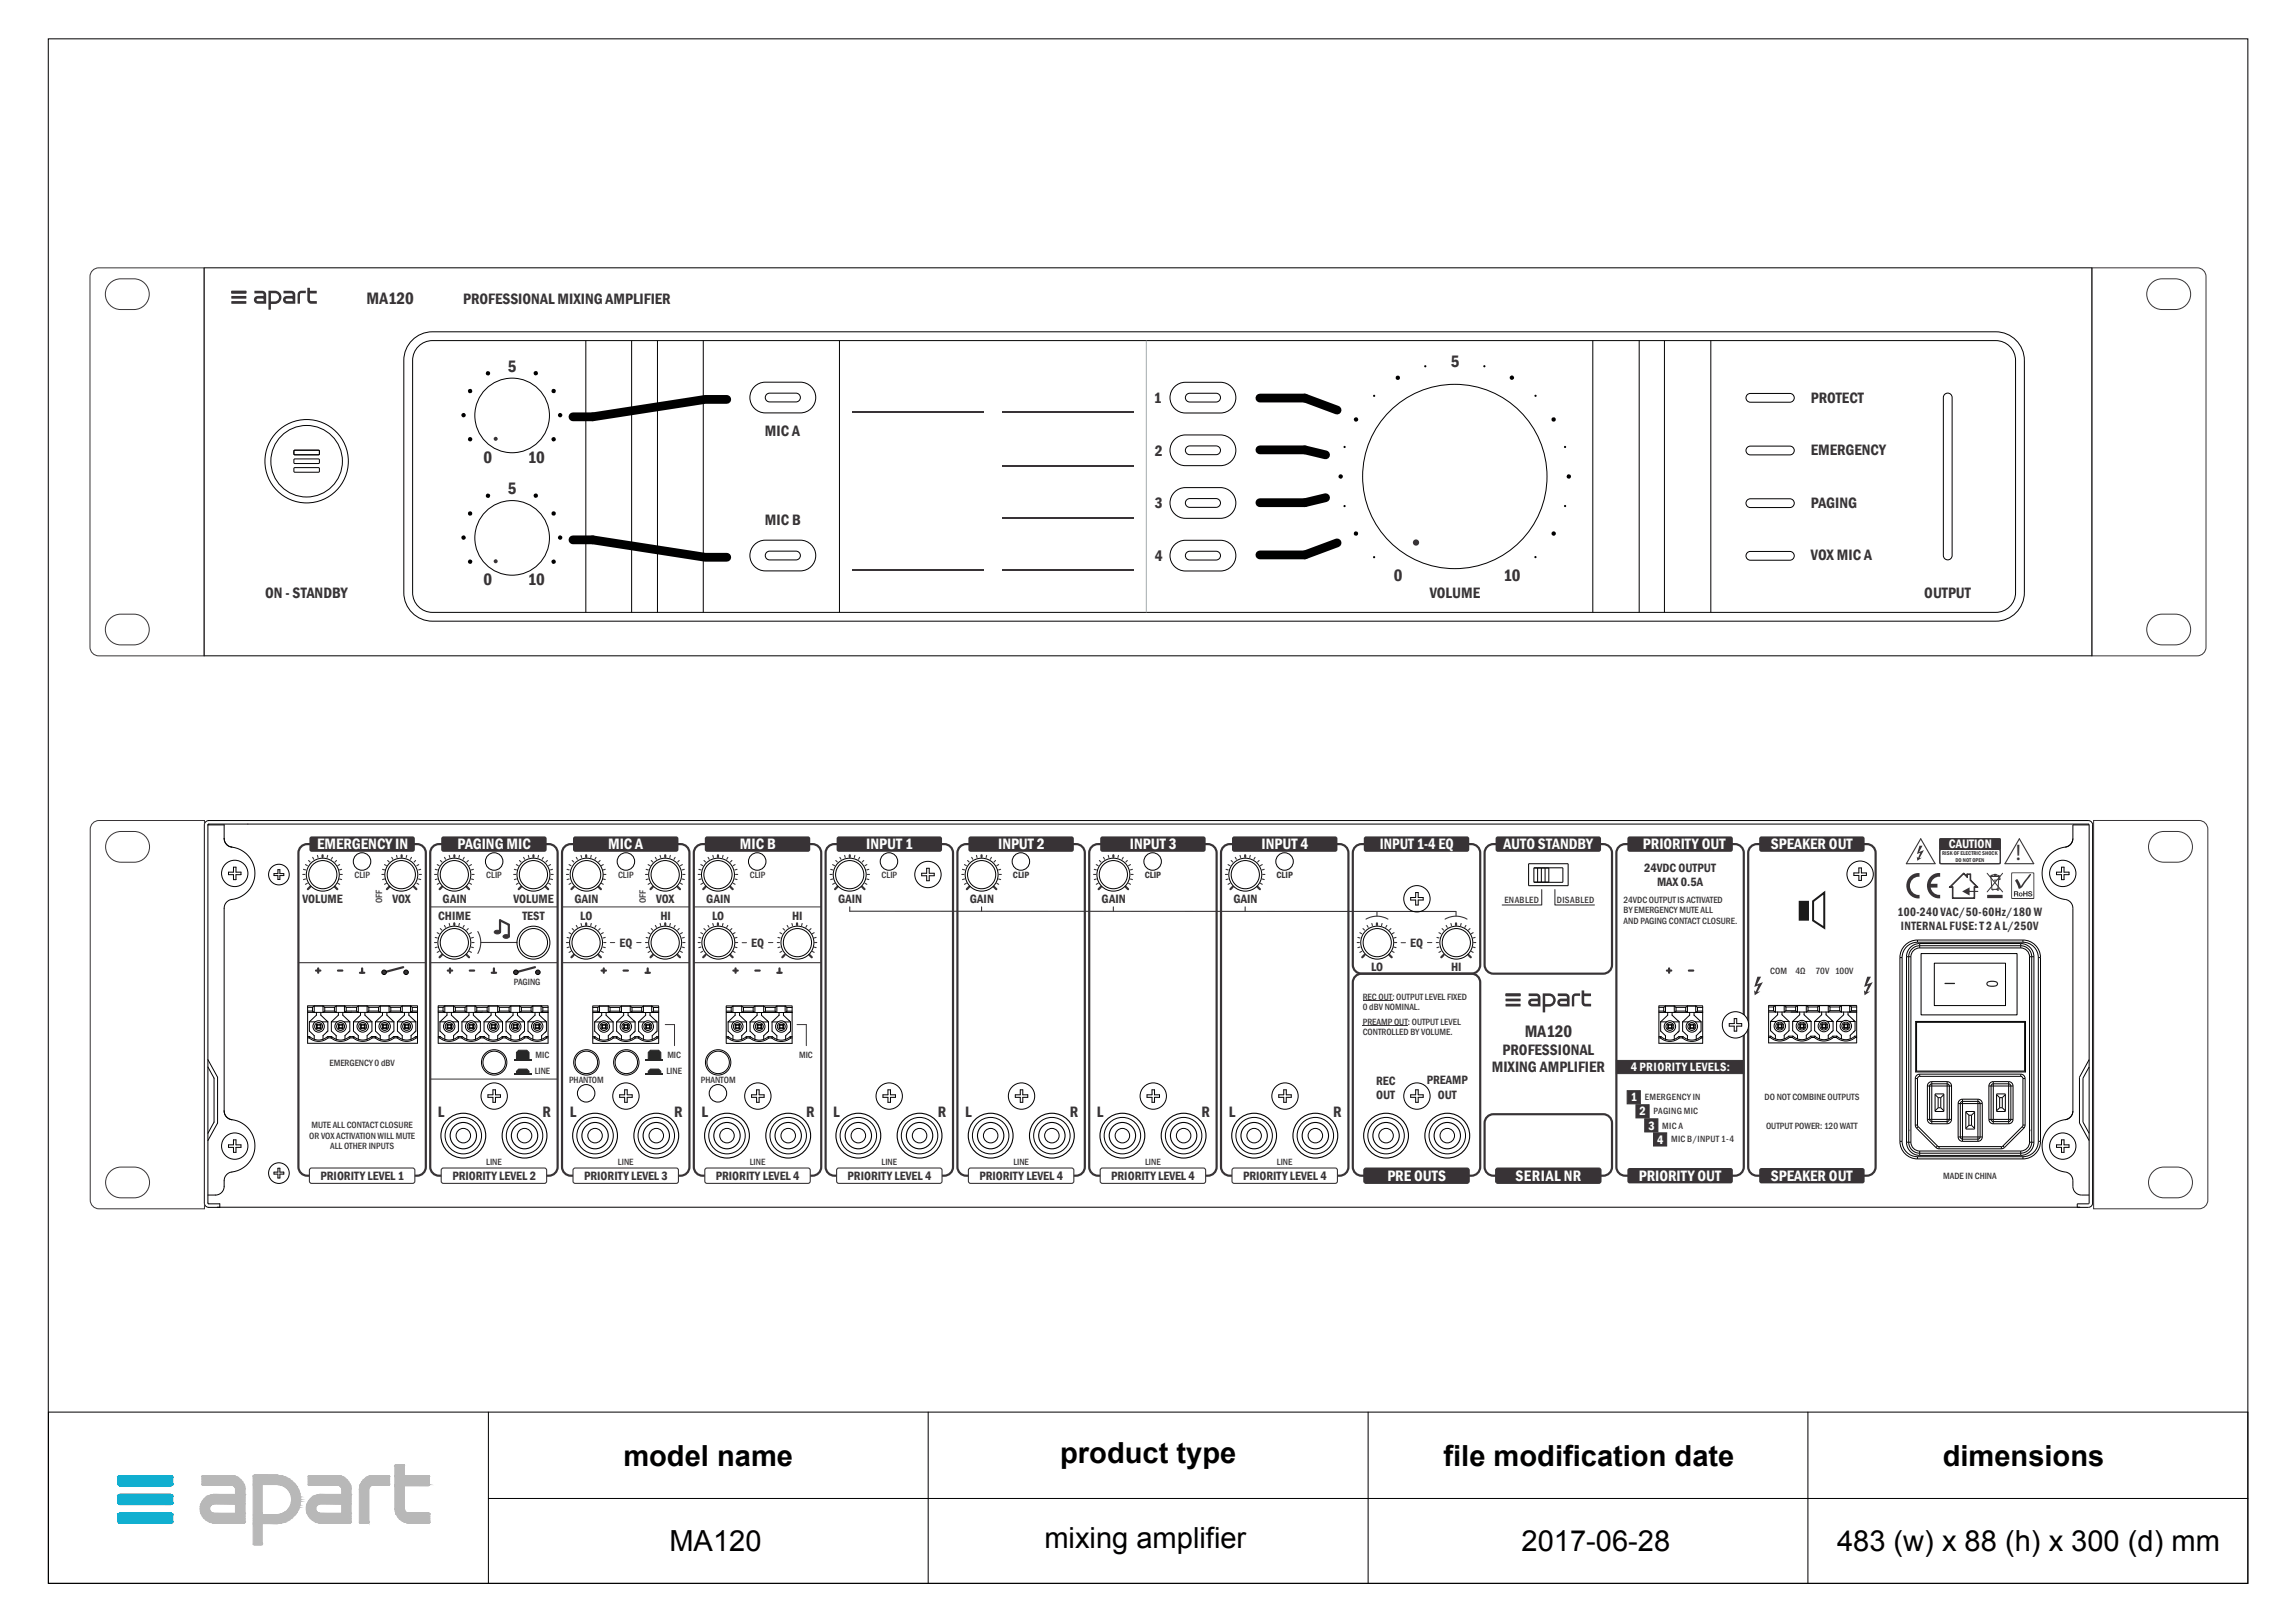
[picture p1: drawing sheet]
<svg xmlns="http://www.w3.org/2000/svg" width="297mm" height="210mm" viewBox="0 0 297 210" stroke-linecap="round" stroke-linejoin="round" font-family="sans-serif">
<defs><g id="words">
<g font-size="3.8">
<text x="80.6" y="189.7">model name</text>
<text x="137.2" y="189.3">product type</text>
<text x="186.8" y="189.7">file modification date</text>
<text x="251.3" y="189.7">dimensions</text>
<text x="86.6" y="200.8">MA120</text>
<text x="135.1" y="200.4">mixing amplifier</text>
<text x="196.8" y="200.8">2017-06-28</text>
<text x="237.7" y="200.8">483 (w) x 88 (h) x 300 (d) mm</text>
</g>
<text font-size="2.9" fill="#383336" x="260.8" y="111.3">!</text>
<g font-size="2.2" fill="#383336">
<text x="47.4" y="39.3">MA120</text>
<text x="187.7" y="47.5">5</text>
<text x="65.7" y="48.1">5</text>
<text x="62.6" y="59.9">0</text>
<text x="68.3" y="59.9">10</text>
<text x="65.7" y="63.9">5</text>
<text x="62.6" y="75.7">0</text>
<text x="68.3" y="75.7">10</text>
<text x="180.3" y="75.2">0</text>
<text x="194.5" y="75.2">10</text>
<text x="197.3" y="134.3">MA120</text>
</g>
<g font-size="2" fill="#383336">
<text x="59.9" y="39.3">PROFESSIONAL MIXING AMPLIFIER</text>
<text x="149.3" y="52.1">1</text>
<text x="234.3" y="52.2">PROTECT</text>
<text x="99" y="56.4">MIC A</text>
<text x="149.4" y="59">2</text>
<text x="234.3" y="58.9">EMERGENCY</text>
<text x="149.4" y="65.7">3</text>
<text x="234.3" y="65.7">PAGING</text>
<text x="99" y="67.9">MIC B</text>
<text x="34.3" y="77.4">ON - STANDBY</text>
<text x="149.4" y="72.6">4</text>
<text x="185" y="77.4">VOLUME</text>
<text x="234.3" y="72.5">VOX MIC A</text>
<text x="249" y="77.4">OUTPUT</text>
<text x="194.4" y="136.5">PROFESSIONAL</text>
<text x="193" y="138.8">MIXING AMPLIFIER</text>
<text x="56.7" y="144.5">L</text>
<text x="70.2" y="144.5">R</text>
<text x="73.7" y="144.5">L</text>
<text x="87.2" y="144.5">R</text>
<text x="90.8" y="144.5">L</text>
<text x="104.3" y="144.5">R</text>
<text x="107.8" y="144.5">L</text>
<text x="121.3" y="144.5">R</text>
<text x="124.9" y="144.5">L</text>
<text x="138.4" y="144.5">R</text>
<text x="141.9" y="144.5">L</text>
<text x="155.4" y="144.5">R</text>
<text x="159" y="144.5">L</text>
<text x="172.5" y="144.5">R</text>
</g>
<g font-size="2" fill="#fff">
<text x="41" y="109.9">EMERGENCY IN</text>
<text x="59.2" y="109.9">PAGING MIC</text>
<text x="78.7" y="109.9">MIC A</text>
<text x="95.7" y="109.9">MIC B</text>
<text x="112.1" y="109.9">INPUT 1</text>
<text x="129.1" y="109.9">INPUT 2</text>
<text x="146.2" y="109.9">INPUT 3</text>
<text x="163.2" y="109.9">INPUT 4</text>
<text x="178.5" y="109.9">INPUT 1-4 EQ</text>
<text x="194.5" y="109.9">AUTO STANDBY</text>
<text x="212.6" y="109.9">PRIORITY OUT</text>
<text x="229.1" y="109.9">SPEAKER OUT</text>
<text x="179.5" y="152.8">PRE OUTS</text>
<text x="196.1" y="152.8">SERIAL NR</text>
<text x="212" y="152.8">PRIORITY OUT</text>
<text x="229.1" y="152.8">SPEAKER OUT</text>
</g>
<g font-size="1.6" fill="#383336">
<text x="212.7" y="112.8">24VDC OUTPUT</text>
<text x="39.1" y="116.8">VOLUME</text>
<text x="50.8" y="116.8">VOX</text>
<text x="56.7" y="119.1">CHIME</text>
<text x="57.3" y="116.8">GAIN</text>
<text x="66.4" y="116.8">VOLUME</text>
<text x="67.6" y="119.1">TEST</text>
<text x="74.3" y="116.8">GAIN</text>
<text x="75.1" y="119.1">LO</text>
<text x="84.9" y="116.8">VOX</text>
<text x="85.4" y="119.1">HI</text>
<text x="91.4" y="116.8">GAIN</text>
<text x="92.1" y="119.1">LO</text>
<text x="102.5" y="119.1">HI</text>
<text x="108.4" y="116.8">GAIN</text>
<text x="125.5" y="116.8">GAIN</text>
<text x="142.5" y="116.8">GAIN</text>
<text x="159.6" y="116.8">GAIN</text>
<text x="214.4" y="114.7">MAX 0.5A</text>
<text x="245.5" y="118.5">100-240 VAC/50-60Hz/180 W</text>
<text x="80.1" y="122.5">EQ</text>
<text x="97.2" y="122.5">EQ</text>
<text x="177.4" y="125.6">LO</text>
<text x="182.4" y="122.5">EQ</text>
<text x="187.7" y="125.7">HI</text>
<text x="245.9" y="120.4">INTERNAL FUSE: T 2 A L/250V</text>
<text x="178" y="140.3">REC</text>
<text x="178" y="142.2">OUT</text>
<text x="184.6" y="140.3">PREAMP</text>
<text x="186" y="142.2">OUT</text>
<text x="41.5" y="152.7">PRIORITY LEVEL 1</text>
<text x="58.5" y="152.7">PRIORITY LEVEL 2</text>
<text x="75.6" y="152.7">PRIORITY LEVEL 3</text>
<text x="92.6" y="152.7">PRIORITY LEVEL 4</text>
<text x="109.7" y="152.7">PRIORITY LEVEL 4</text>
<text x="126.7" y="152.7">PRIORITY LEVEL 4</text>
<text x="143.8" y="152.7">PRIORITY LEVEL 4</text>
<text x="160.8" y="152.7">PRIORITY LEVEL 4</text>
</g>
<g font-size="1.6" fill="#fff">
<text x="252.1" y="109.8">CAUTION</text>
<text x="211" y="138.6">4 PRIORITY LEVELS:</text>
<text x="211" y="142.5">1</text>
<text x="212.1" y="144.4">2</text>
<text x="213.3" y="146.2">3</text>
<text x="214.4" y="148">4</text>
</g>
<g font-size="1.2" fill="#383336">
<text x="45.9" y="113.6">CLIP</text>
<text x="62.9" y="113.6">CLIP</text>
<text x="80" y="113.6">CLIP</text>
<text x="97" y="113.6">CLIP</text>
<text x="114.1" y="113.6">CLIP</text>
<text x="131" y="113.6">CLIP</text>
<text x="148.1" y="113.6">CLIP</text>
<text x="165.1" y="113.6">CLIP</text>
<text x="49.5" y="116.8" transform="rotate(-90 49.5 116.8)">OFF</text>
<text x="83.6" y="116.8" transform="rotate(-90 83.6 116.8)">OFF</text>
<text x="194.6" y="116.8">ENABLED</text>
<text x="201.4" y="116.8">DISABLED</text>
<text x="210.1" y="116.8">24VDC OUTPUT IS ACTIVATED</text>
<text x="210.1" y="118.2">BY EMERGENCY MUTE ALL</text>
<text x="210.1" y="119.6">AND PAGING CONTACT CLOSURE.</text>
<text x="66.5" y="127.4">PAGING</text>
<text x="176.3" y="129.4">REC OUT: OUTPUT LEVEL FIXED</text>
<text x="176.3" y="130.8">0 dBV NOMINAL.</text>
<text x="229" y="126">COM</text>
<text x="232.3" y="126">4Ω</text>
<text x="234.9" y="126">70V 100V</text>
<text x="42.6" y="138">EMERGENCY 0 dBV</text>
<text x="69.3" y="136.9">MIC</text>
<text x="86.3" y="136.9">MIC</text>
<text x="103.4" y="136.9">MIC</text>
<text x="176.3" y="132.6">PREAMP OUT: OUTPUT LEVEL</text>
<text x="176.3" y="134">CONTROLLED BY VOLUME.</text>
<text x="69.2" y="139">LINE</text>
<text x="73.6" y="140.2">PHANTOM</text>
<text x="86.2" y="139">LINE</text>
<text x="90.7" y="140.2">PHANTOM</text>
<text x="212.8" y="142.4">EMERGENCY IN</text>
<text x="228.3" y="142.4">DO NOT COMBINE OUTPUTS</text>
<text x="40" y="147.4">OR VOX ACTIVATION WILL MUTE</text>
<text x="40.3" y="146">MUTE ALL CONTACT CLOSURE</text>
<text x="42.7" y="148.7">ALL OTHER INPUTS</text>
<text x="213.9" y="144.2">PAGING MIC</text>
<text x="215.1" y="146">MIC A</text>
<text x="216.2" y="147.8">MIC B/INPUT 1-4</text>
<text x="228.5" y="146">OUTPUT POWER: 120 WATT</text>
<text x="62.9" y="150.8">LINE</text>
<text x="80" y="150.8">LINE</text>
<text x="97" y="150.8">LINE</text>
<text x="114.1" y="150.8">LINE</text>
<text x="131.1" y="150.8">LINE</text>
<text x="148.2" y="150.8">LINE</text>
<text x="165.2" y="150.8">LINE</text>
<text x="251.4" y="152.5">MADE IN CHINA</text>
</g>
<g font-size=".7" fill="#383336">
<text x="251.3" y="110.7">RISK OF ELECTRIC SHOCK</text>
<text x="253" y="111.5">DO NOT OPEN</text>
</g>
</g></defs>
<!-- layer: Layer 1 -->
<path d="M6.3 182.7h284.5v22.2h-284.5zM63.2 193.9h227.6M63.2 182.7v22.2M120.1 182.7v22.2M177 182.7v22.2M233.9 182.7v22.2" fill="none" stroke="#000" stroke-width=".13"/>
<g fill="none" stroke="#00b8de" stroke-width=".13">
<path d="M15.2 191.2h7.2zM15.2 191.2h7.2M15.3 191.1l7.1 .1zM15.3 191.1h7M15.3 191.1h7zM15.3 191h7M15.3 191l7 .1zM15.3 191h6.9M15.3 191h6.9zM15.4 191h6.8zM15.4 191h6.8M15.5 191h6.6z"/>
<path d="M15.5 191h6.7zM22.2 191h-6.8"/>
</g>
<path d="M15.2 191.2l7.2 .8h-7.2z" fill="#00b8de"/>
<path d="M15.2 191.2l7.2 .8h-7.2z" fill="none" stroke="#00b8de" stroke-width=".13"/>
<path d="M15.2 191.2h7.2v.8z" fill="#00b8de"/>
<g fill="none" stroke="#00b8de" stroke-width=".13">
<path d="M15.2 191.2h7.2v.8zM15.2 192h7.2zM15.2 192l7.1 .1zM15.2 193.6l7.2 .1zM15.2 192h7.2M15.2 192.1h7.2M15.2 193.6h7.2M15.3 192.1h7zM15.3 193.6h7.1zM15.3 192.1h7M15.3 193.6h7M15.3 192.2h7"/>
<path d="M15.3 193.5h7M15.3 192.1l7 .1zM15.3 193.5l7 .1zM15.3 192.2h6.9zM15.3 192.2h7zM15.3 193.5h7zM15.3 192.2h6.9M15.3 193.4h6.9M15.3 193.5h6.9zM15.4 192.2l6.8 .1zM15.4 192.2h6.8zM15.4 193.4l6.8 .1z"/>
<path d="M15.4 193.4h6.8zM15.4 192.3h6.7zM15.4 192.3h6.8zM15.4 192.3h6.8M15.5 193.4h6.6M15.5 193.4h6.6zM15.5 192.3h6.6zM15.5 193.4h6.7zM22.2 192.3h-6.8M22.2 193.4h-6.8M22.3 192.2h-7"/>
</g>
<path d="M15.2 193.7l7.2 .7h-7.2z" fill="#00b8de"/>
<path d="M15.2 193.7l7.2 .7h-7.2z" fill="none" stroke="#00b8de" stroke-width=".13"/>
<path d="M15.2 193.7h7.2v.7z" fill="#00b8de"/>
<g fill="none" stroke="#00b8de" stroke-width=".13">
<path d="M15.2 193.7h7.2v.7zM15.2 194.4l7.2 .1zM15.2 194.5h7.1zM15.2 194.5h7.2zM15.2 196l7.2 .1zM15.2 194.4h7.2M15.2 194.5h7.2M15.2 196h7.2M15.2 196.1h7.2M15.3 194.5l7 .1zM15.3 194.5h7zM15.3 196h7.1z"/>
<path d="M15.3 194.6h7M15.3 196h7M15.3 195.9h7M15.3 194.6h7zM15.3 195.9l7 .1zM15.3 194.6h6.9zM15.3 195.9h7zM15.3 194.7h6.9M15.3 194.6l6.9 .1zM15.3 195.9h6.9M15.3 195.9h6.9zM15.4 194.7h6.8z"/>
<path d="M15.4 195.8l6.8 .1zM15.4 195.8h6.8zM15.4 194.7h6.7zM15.5 195.8h6.6zM15.5 195.8h6.6M15.5 194.7h6.6zM15.5 195.8h6.7zM22.2 194.7h-6.8M22.2 195.8h-6.8M22.3 194.6h-7"/>
</g>
<path d="M15.2 196.1l7.2 .7h-7.2z" fill="#00b8de"/>
<path d="M15.2 196.1l7.2 .7h-7.2z" fill="none" stroke="#00b8de" stroke-width=".13"/>
<path d="M15.2 196.1h7.2v.7z" fill="#00b8de"/>
<g fill="none" stroke="#00b8de" stroke-width=".13">
<path d="M15.2 196.1h7.2v.7zM15.2 196.8l7.2 .1zM15.2 196.9h7.1zM15.2 196.9h7.2zM15.2 196.9h7.2M15.3 196.9l7 .1zM15.3 196.9h7zM15.3 197h7M15.3 197h7zM15.3 197l7 .1M15.3 197l6.9 .1zM15.3 197.1h6.9z"/>
<path d="M15.4 197.1h6.8zM15.4 197.1h6.7zM15.5 197.1h6.6zM22.2 197.1h-6.8M22.2 197.1h-6.9"/>
</g>
<path d="M51.2 189.6h1z" fill="#b8b8b8"/>
<path d="M51.2 189.6h1z" fill="none" stroke="#b8b8b8" stroke-width=".13"/>
<path d="M51.2 189.6h1z" fill="#b8b8b8"/>
<path d="M51.2 189.6h1h-1" fill="none" stroke="#b8b8b8" stroke-width=".13"/>
<path d="M51.2 189.6h1z" fill="#b8b8b8"/>
<path d="M51.2 189.6h1h-1" fill="none" stroke="#b8b8b8" stroke-width=".13"/>
<path d="M51.2 189.6h1z" fill="#b8b8b8"/>
<path d="M51.2 189.6h1z" fill="none" stroke="#b8b8b8" stroke-width=".13"/>
<path d="M51.2 189.6h1z" fill="#b8b8b8"/>
<path d="M51.2 189.6h1z" fill="none" stroke="#b8b8b8" stroke-width=".13"/>
<path d="M51.2 189.6h1z" fill="#b8b8b8"/>
<path d="M51.2 189.6h1h-1" fill="none" stroke="#b8b8b8" stroke-width=".13"/>
<path d="M51.2 189.6h1.1z" fill="#b8b8b8"/>
<path d="M51.2 189.6h1.1h-1.1" fill="none" stroke="#b8b8b8" stroke-width=".13"/>
<path d="M51.2 189.6h1.1z" fill="#b8b8b8"/>
<path d="M51.2 189.6h1.1z" fill="none" stroke="#b8b8b8" stroke-width=".13"/>
<path d="M51.1 189.6h1.2z" fill="#b8b8b8"/>
<path d="M51.2 189.6h1.1z" fill="none" stroke="#b8b8b8" stroke-width=".13"/>
<path d="M51.2 189.6h1.1z" fill="#b8b8b8"/>
<path d="M51.2 189.6h1.1z" fill="none" stroke="#b8b8b8" stroke-width=".13"/>
<path d="M51.1 189.6h1.2z" fill="#b8b8b8"/>
<path d="M51.1 189.6h1.2h-1.2" fill="none" stroke="#b8b8b8" stroke-width=".13"/>
<path d="M51.1 189.6h1.2z" fill="#b8b8b8"/>
<path d="M51.1 189.6h1.2z" fill="none" stroke="#b8b8b8" stroke-width=".13"/>
<path d="M51.1 189.6h1.2z" fill="#b8b8b8"/>
<path d="M51.1 189.6h1.2z" fill="none" stroke="#b8b8b8" stroke-width=".13"/>
<path d="M51.1 189.6h1.2z" fill="#b8b8b8"/>
<path d="M51.1 189.6h1.2h-1.2" fill="none" stroke="#b8b8b8" stroke-width=".13"/>
<path d="M51.1 189.6h1.2z" fill="#b8b8b8"/>
<path d="M51.1 189.6h1.2z" fill="none" stroke="#b8b8b8" stroke-width=".13"/>
<path d="M51.1 189.6h1.2z" fill="#b8b8b8"/>
<path d="M51.1 189.6h1.2z" fill="none" stroke="#b8b8b8" stroke-width=".13"/>
<path d="M51.1 189.6h1.2z" fill="#b8b8b8"/>
<path d="M51.1 189.6h1.2h-1.2" fill="none" stroke="#b8b8b8" stroke-width=".13"/>
<path d="M51.1 189.6h1.2z" fill="#b8b8b8"/>
<path d="M51.1 189.6h1.2h-1.2" fill="none" stroke="#b8b8b8" stroke-width=".13"/>
<path d="M51.1 189.6h1.2z" fill="#b8b8b8"/>
<path d="M51.1 189.6h1.2z" fill="none" stroke="#b8b8b8" stroke-width=".13"/>
<path d="M51.1 189.6h1.2z" fill="#b8b8b8"/>
<path d="M51.1 189.6h1.2z" fill="none" stroke="#b8b8b8" stroke-width=".13"/>
<path d="M51.1 189.6h1.2z" fill="#b8b8b8"/>
<path d="M51.1 189.6h1.2h-1.2" fill="none" stroke="#b8b8b8" stroke-width=".13"/>
<path d="M51.1 189.6h1.2z" fill="#b8b8b8"/>
<path d="M51.1 189.6h1.2z" fill="none" stroke="#b8b8b8" stroke-width=".13"/>
<path d="M51.1 189.6h1.2z" fill="#b8b8b8"/>
<path d="M51.1 189.6h1.2z" fill="none" stroke="#b8b8b8" stroke-width=".13"/>
<path d="M51.1 189.6h1.2z" fill="#b8b8b8"/>
<path d="M51.1 189.6h1.2z" fill="none" stroke="#b8b8b8" stroke-width=".13"/>
<path d="M51.1 189.6h1.2z" fill="#b8b8b8"/>
<path d="M51.1 189.6h1.2h-1.2" fill="none" stroke="#b8b8b8" stroke-width=".13"/>
<path d="M51.1 189.6h1.2z" fill="#b8b8b8"/>
<path d="M51.1 189.6h1.2h-1.2" fill="none" stroke="#b8b8b8" stroke-width=".13"/>
<path d="M51.1 189.6l1.2 .1z" fill="#b8b8b8"/>
<path d="M51.1 189.6l1.2 .1z" fill="none" stroke="#b8b8b8" stroke-width=".13"/>
<path d="M51.1 189.6l1.2 .1z" fill="#b8b8b8"/>
<path d="M51.1 189.6l1.2 .1z" fill="none" stroke="#b8b8b8" stroke-width=".13"/>
<path d="M51.1 189.7h1.2z" fill="#b8b8b8"/>
<path d="M51.1 189.7h1.2h-1.2" fill="none" stroke="#b8b8b8" stroke-width=".13"/>
<path d="M51.1 189.7h1.2z" fill="#b8b8b8"/>
<path d="M51.1 189.7h1.2h-1.2" fill="none" stroke="#b8b8b8" stroke-width=".13"/>
<path d="M51.1 189.7h1.2z" fill="#b8b8b8"/>
<path d="M51.1 189.7h1.2z" fill="none" stroke="#b8b8b8" stroke-width=".13"/>
<path d="M51.1 189.7h1.2z" fill="#b8b8b8"/>
<g fill="none" stroke="#b8b8b8" stroke-width=".13">
<path d="M26.2 191h3.8zM26.2 191h3.8M32.8 190.9l3.4 .1zM32.8 190.9h3.2zM32.8 190.9h3.2M32.9 190.9h3zM32.9 190.9h3.1zM36.2 190.9h-3.4M40 191h3.7zM40 191h3.7M48.2 191h2.1M48.2 191h2.1h-2.1"/>
<path d="M48.2 191h2.1zM51.1 189.7h1.2z"/>
</g>
<path d="M51.1 189.7l1.2 1.3h-1.2z" fill="#b8b8b8"/>
<path d="M51.1 189.7l1.2 1.3h-1.2z" fill="none" stroke="#b8b8b8" stroke-width=".13"/>
<path d="M51.1 189.7h1.2v1.3z" fill="#b8b8b8"/>
<g fill="none" stroke="#b8b8b8" stroke-width=".13">
<path d="M26.1 191h4.4M26.1 191.1h4.5M26.1 192.1h5.5M26.1 191.1h4.5zM26.1 191.1l4.8 .2h-4.8zM26.1 191.1h4.5l.3 .2zM26.1 191.3l5.1 .2h-5.1zM26.1 191.3h4.8l.3 .2zM26.1 191.5l5.3 .2h-5.3zM26.1 191.5h5.1l.2 .2zM26.1 191.7l5.4 .3h-5.4zM26.1 191.7h5.3l.1 .3z"/>
<path d="M26.1 192l5.5 .1zM26.1 192.1h5.5zM26.1 191h4.4zM26.1 191h4.3zM26.1 191h4.3M26.2 191h4.1M26.2 191h4.1zM26.2 191h4.1h-4.1M26.2 191h4zM26.2 191h3.9zM26.2 191h3.8zM30.1 191h-3.9"/>
<path d="M32.7 191h3.8M32.7 191h3.9M32.7 191.1h4.2M32.7 191h3.9zM32.7 191l4.2 .1h-4.2zM32.7 191h3.9l.3 .1zM32.7 191.1l4.7 .2h-4.7zM32.7 191.1h4.2l.5 .2zM32.7 191.3l5.1 .3h-5.1zM32.7 191.3h4.7l.4 .3zM32.7 191.6l5.4 .4h-5.4zM32.7 191.6h5.1l.3 .4z"/>
<path d="M32.7 192l5.5 .1h-5.5zM32.7 192h5.4l.1 .1zM32.8 191h3.6zM32.8 191h3.6h-3.6M32.8 191h3.7zM32.8 191h3.6M32.8 191h3.5zM39.9 191l4.4 .1zM39.9 191.1h4.4zM39.9 191.1l4.7 .2h-4.7zM39.9 191.1h4.4l.3 .2zM39.9 191.3l5 .2h-5z"/>
<path d="M39.9 191.3h4.7l.3 .2zM39.9 191.5l5.2 .2h-5.2zM39.9 191.5h5l.2 .2zM39.9 191.7l5.4 .3h-5.4zM39.9 191.7h5.2l.2 .3zM39.9 192l5.4 .1zM39.9 192.1h5.4zM39.9 191h4.3zM39.9 191h4.4M39.9 191.1h4.4M39.9 192.1h5.4M39.9 191h4.2z"/>
<path d="M39.9 191h4.1zM39.9 191h4.2M39.9 191h4.1M39.9 191h4zM39.9 191h3.9zM40 191h3.8zM43.8 191h-3.9M46.6 192.1h3.8M46.6 192.1h3.8zM46.7 192l3.7 .1zM46.8 191.7l3.6 .3h-3.7zM46.8 191.7h3.6v.3z"/>
<path d="M47 191.5l.3-.2 3.1 .2zM47 191.5l3.4 .2h-3.6zM47 191.5h3.4v.2zM47.3 191.3h3.1v.2zM47.3 191.3l.3-.2 2.8 .2zM47.6 191.1h2.8zM47.6 191.1h2.8v.2zM47.6 191.1h2.8M47.7 191h2.7M47.7 191.1h2.7zM47.7 191h2.7zM47.7 191l2.7 .1z"/>
<path d="M47.8 191h2.6h-2.6M47.8 191h2.6zM47.9 191h2.5zM47.9 191h2.5h-2.5M48 191h2.4zM48.1 191h2.2zM48.1 191h2.2M48.1 191h2.3zM48.2 191h2.1zM50.4 191h-2.5M50.4 191h-2.6M50.4 192.1h-3.8"/>
<path d="M51.1 189.7h1.2v1.3zM51.1 191h4.4h-4.4M51.1 191h4.4zM51.1 191h4.5zM51.1 191l4.5 .1zM51.1 191h4.4M51.1 191h4.5M51.1 191.1h4.5"/>
</g>
<path d="M26.1 191.2h4.8M39.9 191.2h4.7M47.3 191.2h3.1" fill="none" stroke="#b8b8b8" stroke-width=".17"/>
<path d="M26.1 191.4h5.1M32.7 191.2h4.7M39.9 191.4h5M50.4 191.4h-3.4" fill="none" stroke="#b8b8b8" stroke-width=".21"/>
<path d="M26.1 191.9h5.4M32.7 191.5h5.1M39.9 191.9h5.4M46.7 191.9h3.7" fill="none" stroke="#b8b8b8" stroke-width=".3"/>
<path d="M26.1 191.6h5.3M39.9 191.6h5.2M46.8 191.6h3.6" fill="none" stroke="#b8b8b8" stroke-width=".25"/>
<path d="M32.7 191.8h5.4" fill="none" stroke="#b8b8b8" stroke-width=".34"/>
<path d="M32.7 192h5.5" fill="none" stroke="#b8b8b8" stroke-width=".15"/>
<path d="M51.1 191.1l4.5 1h-4.5z" fill="#b8b8b8"/>
<path d="M51.1 191.1l4.5 1h-4.5z" fill="none" stroke="#b8b8b8" stroke-width=".13"/>
<path d="M51.1 191.1h4.5v1z" fill="#b8b8b8"/>
<g fill="none" stroke="#b8b8b8" stroke-width=".13">
<path d="M26.1 192.1h5.5M26.1 192.1h5.5zM26.1 192.1l5.5 .1zM26.1 192.2h5.5M26.2 192.2h5.4zM26.2 192.2h5.4h-5.4M26.2 192.2h5.4M35.9 192.1l2.4 .1zM38.3 192.1h-2.4M39.9 192.1h5.4zM39.9 192.1h5.4M39.9 192.1l5.4 .1z"/>
<path d="M39.9 192.2h5.4h-5.4M39.9 192.2h5.4M39.9 192.2h5.4zM40 192.2h5.3zM40 192.2h5.3h-5.3M46.6 192.2h3.7h-3.7M46.6 192.2h3.8zM46.6 192.2h3.7zM46.6 192.2h3.7M46.6 192.1h3.8zM46.6 192.1l3.8 .1zM46.6 192.1h3.8"/>
<path d="M50.4 192.2h-3.8M51.1 191.1h4.5v1zM51.1 192.1h4.5zM51.1 192.1l4.5 .1zM51.1 192.2h4.4zM51.1 192.2h4.4h-4.4M51.1 192.1h4.5M51.1 192.2h4.5M55.5 192.2h-4.4M55.6 192.2h-4.5"/>
</g>
<path d="M46.6 192.2h1.5z" fill="#b8b8b8"/>
<path d="M46.6 192.2h1.5z" fill="none" stroke="#b8b8b8" stroke-width=".13"/>
<path d="M46.6 192.2h1.6z" fill="#b8b8b8"/>
<path d="M46.6 192.2h1.6z" fill="none" stroke="#b8b8b8" stroke-width=".13"/>
<path d="M43.7 192.2h1.6z" fill="#b8b8b8"/>
<path d="M43.7 192.2h1.6z" fill="none" stroke="#b8b8b8" stroke-width=".13"/>
<path d="M43.7 192.2h1.6z" fill="#b8b8b8"/>
<path d="M43.7 192.2h1.6z" fill="none" stroke="#b8b8b8" stroke-width=".13"/>
<path d="M30 192.2h1.6z" fill="#b8b8b8"/>
<path d="M30 192.2h1.6z" fill="none" stroke="#b8b8b8" stroke-width=".13"/>
<path d="M30 192.2h1.6z" fill="#b8b8b8"/>
<path d="M30 192.2h1.6zM51.1 192.2h4.4zM51.1 192.2h4.4h-4.4M51.1 192.2h4.3h-4.3M55.5 192.2h-4.4" fill="none" stroke="#b8b8b8" stroke-width=".13"/>
<path d="M46.6 192.2l1.4 .1z" fill="#b8b8b8"/>
<path d="M46.6 192.2l1.4 .1z" fill="none" stroke="#b8b8b8" stroke-width=".13"/>
<path d="M46.6 192.2h1.5z" fill="#b8b8b8"/>
<path d="M46.6 192.2h1.5z" fill="none" stroke="#b8b8b8" stroke-width=".13"/>
<path d="M43.8 192.2l1.6 .1z" fill="#b8b8b8"/>
<path d="M43.8 192.2l1.6 .1z" fill="none" stroke="#b8b8b8" stroke-width=".13"/>
<path d="M43.8 192.2l1.6 .1z" fill="#b8b8b8"/>
<path d="M43.8 192.2l1.6 .1z" fill="none" stroke="#b8b8b8" stroke-width=".13"/>
<path d="M30.1 192.2l1.5 .1z" fill="#b8b8b8"/>
<path d="M30.1 192.2l1.5 .1z" fill="none" stroke="#b8b8b8" stroke-width=".13"/>
<path d="M30.1 192.2l1.5 .1z" fill="#b8b8b8"/>
<path d="M30.1 192.2l1.5 .1zM36.3 192.2l2.1 .1h-1.8zM36.3 192.2h2l.1 .1zM38.4 192.2h-2.1" fill="none" stroke="#b8b8b8" stroke-width=".13"/>
<path d="M46.6 192.3h1.3h-1.4z" fill="#b8b8b8"/>
<path d="M46.6 192.3h1.3h-1.4z" fill="none" stroke="#b8b8b8" stroke-width=".13"/>
<path d="M46.6 192.3h1.4z" fill="#b8b8b8"/>
<path d="M46.6 192.3h1.4z" fill="none" stroke="#b8b8b8" stroke-width=".13"/>
<path d="M43.9 192.3h1.5z" fill="#b8b8b8"/>
<path d="M43.9 192.3h1.5z" fill="none" stroke="#b8b8b8" stroke-width=".13"/>
<path d="M43.9 192.3h1.5z" fill="#b8b8b8"/>
<path d="M43.9 192.3h1.5z" fill="none" stroke="#b8b8b8" stroke-width=".13"/>
<path d="M30.2 192.3h1.4z" fill="#b8b8b8"/>
<path d="M30.2 192.3h1.4z" fill="none" stroke="#b8b8b8" stroke-width=".13"/>
<path d="M30.2 192.3h1.4z" fill="#b8b8b8"/>
<path d="M30.2 192.3h1.4z" fill="none" stroke="#b8b8b8" stroke-width=".13"/>
<path d="M46.5 192.3l1.4 .1z" fill="#b8b8b8"/>
<path d="M46.5 192.3l1.4 .1z" fill="none" stroke="#b8b8b8" stroke-width=".13"/>
<path d="M46.5 192.3h1.4z" fill="#b8b8b8"/>
<path d="M46.5 192.3h1.4z" fill="none" stroke="#b8b8b8" stroke-width=".13"/>
<path d="M44 192.3l1.4 .1z" fill="#b8b8b8"/>
<path d="M44 192.3l1.4 .1z" fill="none" stroke="#b8b8b8" stroke-width=".13"/>
<path d="M44 192.3l1.4 .1z" fill="#b8b8b8"/>
<path d="M44 192.3l1.4 .1z" fill="none" stroke="#b8b8b8" stroke-width=".13"/>
<path d="M30.3 192.3l1.3 .1z" fill="#b8b8b8"/>
<path d="M30.3 192.3l1.3 .1z" fill="none" stroke="#b8b8b8" stroke-width=".13"/>
<path d="M30.3 192.3l1.3 .1z" fill="#b8b8b8"/>
<path d="M30.3 192.3l1.3 .1z" fill="none" stroke="#b8b8b8" stroke-width=".13"/>
<path d="M36.6 192.3l1.8 .1z" fill="#b8b8b8"/>
<path d="M36.6 192.3l1.8 .1z" fill="none" stroke="#b8b8b8" stroke-width=".13"/>
<path d="M36.6 192.3l1.8 .1z" fill="#b8b8b8"/>
<path d="M36.6 192.3l1.8 .1z" fill="none" stroke="#b8b8b8" stroke-width=".13"/>
<path d="M46.5 192.4h1.4h-1.4z" fill="#b8b8b8"/>
<path d="M46.5 192.4h1.4h-1.4z" fill="none" stroke="#b8b8b8" stroke-width=".13"/>
<path d="M46.5 192.4h1.4z" fill="#b8b8b8"/>
<path d="M46.5 192.4h1.4z" fill="none" stroke="#b8b8b8" stroke-width=".13"/>
<path d="M44 192.4h1.4z" fill="#b8b8b8"/>
<path d="M44 192.4h1.4z" fill="none" stroke="#b8b8b8" stroke-width=".13"/>
<path d="M44 192.4h1.4z" fill="#b8b8b8"/>
<path d="M44 192.4h1.4z" fill="none" stroke="#b8b8b8" stroke-width=".13"/>
<path d="M30.3 192.4h1.4z" fill="#b8b8b8"/>
<path d="M30.3 192.4h1.4z" fill="none" stroke="#b8b8b8" stroke-width=".13"/>
<path d="M30.3 192.4h1.4z" fill="#b8b8b8"/>
<path d="M30.3 192.4h1.4z" fill="none" stroke="#b8b8b8" stroke-width=".13"/>
<path d="M36.7 192.4l1.8 .1h-1.6z" fill="#b8b8b8"/>
<path d="M36.7 192.4l1.8 .1h-1.6z" fill="none" stroke="#b8b8b8" stroke-width=".13"/>
<path d="M36.7 192.4h1.7l.1 .1z" fill="#b8b8b8"/>
<path d="M36.7 192.4h1.7l.1 .1z" fill="none" stroke="#b8b8b8" stroke-width=".13"/>
<path d="M46.5 192.4l1.3 .1h-1.3z" fill="#b8b8b8"/>
<path d="M46.5 192.4l1.3 .1h-1.3z" fill="none" stroke="#b8b8b8" stroke-width=".13"/>
<path d="M46.5 192.4h1.4l-.1 .1z" fill="#b8b8b8"/>
<path d="M46.5 192.4h1.4l-.1 .1z" fill="none" stroke="#b8b8b8" stroke-width=".13"/>
<path d="M44.1 192.4l1.3 .1h-1.3z" fill="#b8b8b8"/>
<path d="M44.1 192.4l1.3 .1h-1.3z" fill="none" stroke="#b8b8b8" stroke-width=".13"/>
<path d="M44.1 192.4h1.3v.1z" fill="#b8b8b8"/>
<path d="M44.1 192.4h1.3v.1z" fill="none" stroke="#b8b8b8" stroke-width=".13"/>
<path d="M30.3 192.4l1.4 .1h-1.3z" fill="#b8b8b8"/>
<path d="M30.3 192.4l1.4 .1h-1.3z" fill="none" stroke="#b8b8b8" stroke-width=".13"/>
<path d="M30.3 192.4h1.4v.1z" fill="#b8b8b8"/>
<path d="M30.3 192.4h1.4v.1z" fill="none" stroke="#b8b8b8" stroke-width=".13"/>
<path d="M46.5 192.5l1.3 .1h-1.3z" fill="#b8b8b8"/>
<path d="M46.5 192.5l1.3 .1h-1.3z" fill="none" stroke="#b8b8b8" stroke-width=".13"/>
<path d="M46.5 192.5h1.3v.1z" fill="#b8b8b8"/>
<path d="M46.5 192.5h1.3v.1z" fill="none" stroke="#b8b8b8" stroke-width=".13"/>
<path d="M44.1 192.5l1.3 .1h-1.2z" fill="#b8b8b8"/>
<path d="M44.1 192.5l1.3 .1h-1.2z" fill="none" stroke="#b8b8b8" stroke-width=".13"/>
<path d="M44.1 192.5h1.3v.1z" fill="#b8b8b8"/>
<path d="M44.1 192.5h1.3v.1z" fill="none" stroke="#b8b8b8" stroke-width=".13"/>
<path d="M30.4 192.5l1.3 .1h-1.3z" fill="#b8b8b8"/>
<path d="M30.4 192.5l1.3 .1h-1.3z" fill="none" stroke="#b8b8b8" stroke-width=".13"/>
<path d="M30.4 192.5h1.3v.1z" fill="#b8b8b8"/>
<path d="M30.4 192.5h1.3v.1z" fill="none" stroke="#b8b8b8" stroke-width=".13"/>
<path d="M46.5 192.6l1.2 .1h-1.2z" fill="#b8b8b8"/>
<path d="M46.5 192.6l1.2 .1h-1.2z" fill="none" stroke="#b8b8b8" stroke-width=".13"/>
<path d="M46.5 192.6h1.3l-.1 .1z" fill="#b8b8b8"/>
<path d="M46.5 192.6h1.3l-.1 .1z" fill="none" stroke="#b8b8b8" stroke-width=".13"/>
<path d="M44.2 192.6l1.2 .1h-1.2z" fill="#b8b8b8"/>
<path d="M44.2 192.6l1.2 .1h-1.2z" fill="none" stroke="#b8b8b8" stroke-width=".13"/>
<path d="M44.2 192.6h1.2v.1z" fill="#b8b8b8"/>
<path d="M44.2 192.6h1.2v.1z" fill="none" stroke="#b8b8b8" stroke-width=".13"/>
<path d="M30.4 192.6l1.3 .1h-1.2z" fill="#b8b8b8"/>
<path d="M30.4 192.6l1.3 .1h-1.2z" fill="none" stroke="#b8b8b8" stroke-width=".13"/>
<path d="M30.4 192.6h1.3v.1z" fill="#b8b8b8"/>
<path d="M30.4 192.6h1.3v.1z" fill="none" stroke="#b8b8b8" stroke-width=".13"/>
<path d="M46.5 192.7h1.2z" fill="#b8b8b8"/>
<path d="M46.5 192.7h1.2h-1.2" fill="none" stroke="#b8b8b8" stroke-width=".13"/>
<path d="M46.5 192.7h1.2z" fill="#b8b8b8"/>
<path d="M46.5 192.7h1.2h-1.2" fill="none" stroke="#b8b8b8" stroke-width=".13"/>
<path d="M44.2 192.7h1.2z" fill="#b8b8b8"/>
<path d="M44.2 192.7h1.2h-1.2" fill="none" stroke="#b8b8b8" stroke-width=".13"/>
<path d="M44.2 192.7h1.2z" fill="#b8b8b8"/>
<path d="M44.2 192.7h1.2h-1.2" fill="none" stroke="#b8b8b8" stroke-width=".13"/>
<path d="M30.5 192.7h1.2z" fill="#b8b8b8"/>
<path d="M30.5 192.7h1.2h-1.2" fill="none" stroke="#b8b8b8" stroke-width=".13"/>
<path d="M30.5 192.7h1.2z" fill="#b8b8b8"/>
<path d="M30.5 192.7h1.2h-1.2" fill="none" stroke="#b8b8b8" stroke-width=".13"/>
<path d="M36.9 192.5l1.7 .2h-1.4z" fill="#b8b8b8"/>
<path d="M36.9 192.5l1.7 .2h-1.4z" fill="none" stroke="#b8b8b8" stroke-width=".13"/>
<path d="M36.9 192.5h1.6l.1 .2z" fill="#b8b8b8"/>
<path d="M36.9 192.5h1.6l.1 .2z" fill="none" stroke="#b8b8b8" stroke-width=".13"/>
<path d="M37.2 192.7l1.5 .1h-1.4z" fill="#b8b8b8"/>
<path d="M37.2 192.7l1.5 .1h-1.4z" fill="none" stroke="#b8b8b8" stroke-width=".13"/>
<path d="M37.2 192.7h1.4l.1 .1z" fill="#b8b8b8"/>
<path d="M37.2 192.7h1.4l.1 .1z" fill="none" stroke="#b8b8b8" stroke-width=".13"/>
<path d="M37.3 192.8l1.4 .2h-1.3z" fill="#b8b8b8"/>
<path d="M37.3 192.8l1.4 .2h-1.3z" fill="none" stroke="#b8b8b8" stroke-width=".13"/>
<path d="M37.3 192.8h1.4v.2z" fill="#b8b8b8"/>
<path d="M37.3 192.8h1.4v.2z" fill="none" stroke="#b8b8b8" stroke-width=".13"/>
<path d="M37.4 193l1.4 .3h-1.2z" fill="#b8b8b8"/>
<path d="M37.4 193l1.4 .3h-1.2z" fill="none" stroke="#b8b8b8" stroke-width=".13"/>
<path d="M37.4 193h1.3l.1 .3z" fill="#b8b8b8"/>
<path d="M37.4 193h1.3l.1 .3z" fill="none" stroke="#b8b8b8" stroke-width=".13"/>
<path d="M37.6 193.3h1.2z" fill="#b8b8b8"/>
<path d="M37.6 193.3h1.2z" fill="none" stroke="#b8b8b8" stroke-width=".13"/>
<path d="M37.6 193.3h1.2z" fill="#b8b8b8"/>
<path d="M37.6 193.3h1.2z" fill="none" stroke="#b8b8b8" stroke-width=".13"/>
<path d="M44.2 192.7l1.2 .7h-1.2z" fill="#b8b8b8"/>
<path d="M44.2 192.7l1.2 .7h-1.2z" fill="none" stroke="#b8b8b8" stroke-width=".13"/>
<path d="M44.2 192.7h1.2v.7z" fill="#b8b8b8"/>
<path d="M44.2 192.7h1.2v.7z" fill="none" stroke="#b8b8b8" stroke-width=".13"/>
<path d="M30.5 192.7l1.2 .7h-1.2z" fill="#b8b8b8"/>
<path d="M30.5 192.7l1.2 .7h-1.2z" fill="none" stroke="#b8b8b8" stroke-width=".13"/>
<path d="M30.5 192.7h1.2v.7z" fill="#b8b8b8"/>
<g fill="none" stroke="#b8b8b8" stroke-width=".13">
<path d="M26.9 193.6l.3-.1 4.5 .1zM26.9 193.5h4.8M27.2 193.5h4.5zM27.2 193.5h4.5v.1zM27.2 193.4h4.5M27.6 193.4l4.1 .1zM30.5 192.7h1.2v.7zM40.7 193.6l.3-.1 4.4 .1zM40.7 193.5h4.7M41 193.4h4.4M41 193.5h4.4zM41 193.5h4.4v.1z"/>
<path d="M41.3 193.4l4.1 .1z"/>
</g>
<path d="M37.6 193.3l1.3 .4h-1.2z" fill="#b8b8b8"/>
<path d="M37.6 193.3l1.3 .4h-1.2z" fill="none" stroke="#b8b8b8" stroke-width=".13"/>
<path d="M37.6 193.3h1.2l.1 .4z" fill="#b8b8b8"/>
<path d="M26.6 193.7l.3-.1 4.8 .1zM26.9 193.6h4.8v.1zM37.6 193.3h1.2l.1 .4zM40.4 193.7l.3-.1 4.7 .1zM40.7 193.6h4.7v.1z" fill="none" stroke="#b8b8b8" stroke-width=".13"/>
<path d="M26.6 193.7h5.1M40.4 193.7h5" fill="none" stroke="#b8b8b8" stroke-width=".19"/>
<path d="M37.7 193.7l1.2 .1h-1.2z" fill="#b8b8b8"/>
<path d="M37.7 193.7l1.2 .1h-1.2z" fill="none" stroke="#b8b8b8" stroke-width=".13"/>
<path d="M37.7 193.7h1.2v.1z" fill="#b8b8b8"/>
<path d="M26.4 194l.2-.3 5.1 .3zM26.6 193.7h5.1v.3zM37.7 193.7h1.2v.1zM40.1 194l.3-.3 5 .3zM40.4 193.7h5v.3z" fill="none" stroke="#b8b8b8" stroke-width=".13"/>
<path d="M26.4 193.9h5.3M40.1 193.9h5.3" fill="none" stroke="#b8b8b8" stroke-width=".23"/>
<path d="M37.7 193.8l1.2 .2h-1.2z" fill="#b8b8b8"/>
<path d="M37.7 193.8l1.2 .2h-1.2z" fill="none" stroke="#b8b8b8" stroke-width=".13"/>
<path d="M37.7 193.8h1.2v.2z" fill="#b8b8b8"/>
<path d="M26.4 194l5.3 .3h-5.5zM26.4 194h5.3v.3zM37.7 193.8h1.2v.2zM40.1 194l5.3 .3h-5.5zM40.1 194h5.3v.3z" fill="none" stroke="#b8b8b8" stroke-width=".13"/>
<path d="M31.7 194.1h-5.5M45.4 194.1h-5.5" fill="none" stroke="#b8b8b8" stroke-width=".28"/>
<path d="M37.7 194l1.2 .3h-1.2z" fill="#b8b8b8"/>
<path d="M37.7 194l1.2 .3h-1.2z" fill="none" stroke="#b8b8b8" stroke-width=".13"/>
<path d="M37.7 194h1.2v.3z" fill="#b8b8b8"/>
<path d="M37.7 194h1.2v.3z" fill="none" stroke="#b8b8b8" stroke-width=".13"/>
<path d="M37.7 194.3l1.2 .1h-1.2z" fill="#b8b8b8"/>
<path d="M37.7 194.3l1.2 .1h-1.2z" fill="none" stroke="#b8b8b8" stroke-width=".13"/>
<path d="M37.7 194.3h1.2v.1z" fill="#b8b8b8"/>
<path d="M26 194.6h5.7h-5.7zM26 194.6h5.7zM26.2 194.3l5.5 .3h-5.7zM26.2 194.3h5.5v.3zM31.7 194.6h-5.7M37.7 194.3h1.2v.1zM39.7 194.6h5.7M39.8 194.6h5.6h-5.7zM39.8 194.6h5.6zM39.9 194.3l5.5 .3h-5.6zM39.9 194.3h5.5v.3z" fill="none" stroke="#b8b8b8" stroke-width=".13"/>
<path d="M26 194.4h5.7M39.8 194.4h5.6" fill="none" stroke="#b8b8b8" stroke-width=".3"/>
<path d="M39.7 194.6l1.6 .1z" fill="#b8b8b8"/>
<path d="M39.7 194.6l1.6 .1z" fill="none" stroke="#b8b8b8" stroke-width=".13"/>
<path d="M39.7 194.6h1.7z" fill="#b8b8b8"/>
<path d="M39.7 194.6h1.7z" fill="none" stroke="#b8b8b8" stroke-width=".13"/>
<path d="M26 194.6l1.5 .1z" fill="#b8b8b8"/>
<path d="M26 194.6l1.5 .1z" fill="none" stroke="#b8b8b8" stroke-width=".13"/>
<path d="M26 194.6h1.6z" fill="#b8b8b8"/>
<path d="M26 194.6h1.6z" fill="none" stroke="#b8b8b8" stroke-width=".13"/>
<path d="M39.7 194.7h1.5h-1.5z" fill="#b8b8b8"/>
<path d="M39.7 194.7h1.5h-1.5z" fill="none" stroke="#b8b8b8" stroke-width=".13"/>
<path d="M39.7 194.7h1.6z" fill="#b8b8b8"/>
<path d="M39.7 194.7h1.6z" fill="none" stroke="#b8b8b8" stroke-width=".13"/>
<path d="M26 194.7h1.4z" fill="#b8b8b8"/>
<path d="M26 194.7h1.4z" fill="none" stroke="#b8b8b8" stroke-width=".13"/>
<path d="M26 194.7h1.5z" fill="#b8b8b8"/>
<path d="M26 194.7h1.5z" fill="none" stroke="#b8b8b8" stroke-width=".13"/>
<path d="M37.7 194.4l1.1 .4h-1.2z" fill="#b8b8b8"/>
<path d="M37.7 194.4l1.1 .4h-1.2z" fill="none" stroke="#b8b8b8" stroke-width=".13"/>
<path d="M37.7 194.4h1.2l-.1 .4z" fill="#b8b8b8"/>
<path d="M37.7 194.4h1.2l-.1 .4z" fill="none" stroke="#b8b8b8" stroke-width=".13"/>
<path d="M39.7 194.7l1.4 .1z" fill="#b8b8b8"/>
<path d="M39.7 194.7l1.4 .1z" fill="none" stroke="#b8b8b8" stroke-width=".13"/>
<path d="M39.7 194.7h1.5z" fill="#b8b8b8"/>
<path d="M39.7 194.7h1.5z" fill="none" stroke="#b8b8b8" stroke-width=".13"/>
<path d="M26 194.7l1.3 .1h-1.3z" fill="#b8b8b8"/>
<path d="M26 194.7l1.3 .1h-1.3z" fill="none" stroke="#b8b8b8" stroke-width=".13"/>
<path d="M26 194.7h1.4z" fill="#b8b8b8"/>
<path d="M26 194.7h1.4z" fill="none" stroke="#b8b8b8" stroke-width=".13"/>
<path d="M37.6 194.8h1.2z" fill="#b8b8b8"/>
<path d="M37.6 194.8h1.2z" fill="none" stroke="#b8b8b8" stroke-width=".13"/>
<path d="M37.6 194.8h1.2z" fill="#b8b8b8"/>
<path d="M37.6 194.8h1.2z" fill="none" stroke="#b8b8b8" stroke-width=".13"/>
<path d="M39.7 194.8l1.3 .1h-1.4z" fill="#b8b8b8"/>
<path d="M39.7 194.8l1.3 .1h-1.4z" fill="none" stroke="#b8b8b8" stroke-width=".13"/>
<path d="M39.7 194.8h1.4l-.1 .1z" fill="#b8b8b8"/>
<path d="M39.7 194.8h1.4l-.1 .1z" fill="none" stroke="#b8b8b8" stroke-width=".13"/>
<path d="M26 194.8l1.2 .1h-1.3z" fill="#b8b8b8"/>
<path d="M26 194.8l1.2 .1h-1.3z" fill="none" stroke="#b8b8b8" stroke-width=".13"/>
<path d="M26 194.8h1.3l-.1 .1z" fill="#b8b8b8"/>
<path d="M26 194.8h1.3l-.1 .1z" fill="none" stroke="#b8b8b8" stroke-width=".13"/>
<path d="M39.6 194.9h1.4z" fill="#b8b8b8"/>
<path d="M39.6 194.9h1.4z" fill="none" stroke="#b8b8b8" stroke-width=".13"/>
<path d="M39.6 194.9h1.4z" fill="#b8b8b8"/>
<path d="M39.6 194.9h1.4z" fill="none" stroke="#b8b8b8" stroke-width=".13"/>
<path d="M25.9 194.9h1.3z" fill="#b8b8b8"/>
<path d="M25.9 194.9h1.3z" fill="none" stroke="#b8b8b8" stroke-width=".13"/>
<path d="M25.9 194.9h1.3z" fill="#b8b8b8"/>
<path d="M25.9 194.9h1.3z" fill="none" stroke="#b8b8b8" stroke-width=".13"/>
<path d="M39.6 194.9l1.3 .1z" fill="#b8b8b8"/>
<path d="M39.6 194.9l1.3 .1z" fill="none" stroke="#b8b8b8" stroke-width=".13"/>
<path d="M39.6 194.9h1.4z" fill="#b8b8b8"/>
<path d="M39.6 194.9h1.4z" fill="none" stroke="#b8b8b8" stroke-width=".13"/>
<path d="M25.9 194.9l1.3 .1z" fill="#b8b8b8"/>
<path d="M25.9 194.9l1.3 .1z" fill="none" stroke="#b8b8b8" stroke-width=".13"/>
<path d="M25.9 194.9h1.3z" fill="#b8b8b8"/>
<path d="M25.9 194.9h1.3z" fill="none" stroke="#b8b8b8" stroke-width=".13"/>
<path d="M39.6 195l1.3 .1h-1.3z" fill="#b8b8b8"/>
<path d="M39.6 195l1.3 .1h-1.3z" fill="none" stroke="#b8b8b8" stroke-width=".13"/>
<path d="M39.6 195h1.3v.1z" fill="#b8b8b8"/>
<path d="M39.6 195h1.3v.1z" fill="none" stroke="#b8b8b8" stroke-width=".13"/>
<path d="M25.9 195l1.2 .1h-1.2z" fill="#b8b8b8"/>
<path d="M25.9 195l1.2 .1h-1.2z" fill="none" stroke="#b8b8b8" stroke-width=".13"/>
<path d="M25.9 195h1.3l-.1 .1z" fill="#b8b8b8"/>
<path d="M25.9 195h1.3l-.1 .1z" fill="none" stroke="#b8b8b8" stroke-width=".13"/>
<path d="M37.6 194.8l1.1 .3h-1.3z" fill="#b8b8b8"/>
<path d="M37.6 194.8l1.1 .3h-1.3z" fill="none" stroke="#b8b8b8" stroke-width=".13"/>
<path d="M37.6 194.8h1.2l-.1 .3z" fill="#b8b8b8"/>
<path d="M37.6 194.8h1.2l-.1 .3z" fill="none" stroke="#b8b8b8" stroke-width=".13"/>
<path d="M39.6 195.1l1.3 .1h-1.3z" fill="#b8b8b8"/>
<path d="M39.6 195.1l1.3 .1h-1.3z" fill="none" stroke="#b8b8b8" stroke-width=".13"/>
<path d="M39.6 195.1h1.3v.1z" fill="#b8b8b8"/>
<path d="M39.6 195.1h1.3v.1z" fill="none" stroke="#b8b8b8" stroke-width=".13"/>
<path d="M25.9 195.1l1.2 .1h-1.2z" fill="#b8b8b8"/>
<path d="M25.9 195.1l1.2 .1h-1.2z" fill="none" stroke="#b8b8b8" stroke-width=".13"/>
<path d="M25.9 195.1h1.2v.1z" fill="#b8b8b8"/>
<path d="M25.9 195.1h1.2v.1z" fill="none" stroke="#b8b8b8" stroke-width=".13"/>
<path d="M39.6 195.2h1.3z" fill="#b8b8b8"/>
<path d="M39.6 195.2h1.3z" fill="none" stroke="#b8b8b8" stroke-width=".13"/>
<path d="M39.6 195.2h1.3z" fill="#b8b8b8"/>
<path d="M39.6 195.2h1.3z" fill="none" stroke="#b8b8b8" stroke-width=".13"/>
<path d="M25.9 195.2h1.2z" fill="#b8b8b8"/>
<path d="M25.9 195.2h1.2z" fill="none" stroke="#b8b8b8" stroke-width=".13"/>
<path d="M25.9 195.2h1.2z" fill="#b8b8b8"/>
<path d="M25.9 195.2h1.2z" fill="none" stroke="#b8b8b8" stroke-width=".13"/>
<path d="M51.1 192.2l1.2 3.1h-1.2z" fill="#b8b8b8"/>
<path d="M51.1 192.2l1.2 3.1h-1.2z" fill="none" stroke="#b8b8b8" stroke-width=".13"/>
<path d="M51.1 192.2h1.2v3.1z" fill="#b8b8b8"/>
<path d="M51.1 192.2h1.2v3.1z" fill="none" stroke="#b8b8b8" stroke-width=".13"/>
<path d="M51.1 195.3h1.2z" fill="#b8b8b8"/>
<path d="M51.1 195.3h1.2h-1.2" fill="none" stroke="#b8b8b8" stroke-width=".13"/>
<path d="M51.1 195.3h1.2z" fill="#b8b8b8"/>
<path d="M51.1 195.3h1.2h-1.2" fill="none" stroke="#b8b8b8" stroke-width=".13"/>
<path d="M37.4 195.1l1.3 .2h-1.4z" fill="#b8b8b8"/>
<path d="M37.4 195.1l1.3 .2h-1.4z" fill="none" stroke="#b8b8b8" stroke-width=".13"/>
<path d="M37.4 195.1h1.3v.2z" fill="#b8b8b8"/>
<path d="M37.4 195.1h1.3v.2z" fill="none" stroke="#b8b8b8" stroke-width=".13"/>
<path d="M39.6 195.2l1.3 .1z" fill="#b8b8b8"/>
<path d="M39.6 195.2l1.3 .1z" fill="none" stroke="#b8b8b8" stroke-width=".13"/>
<path d="M39.6 195.2l1.3 .1z" fill="#b8b8b8"/>
<path d="M39.6 195.2l1.3 .1z" fill="none" stroke="#b8b8b8" stroke-width=".13"/>
<path d="M25.9 195.2l1.2 .1z" fill="#b8b8b8"/>
<path d="M25.9 195.2l1.2 .1z" fill="none" stroke="#b8b8b8" stroke-width=".13"/>
<path d="M25.9 195.2l1.2 .1z" fill="#b8b8b8"/>
<path d="M25.9 195.2l1.2 .1z" fill="none" stroke="#b8b8b8" stroke-width=".13"/>
<path d="M51.1 195.3l1.2 .1h-1.2z" fill="#b8b8b8"/>
<path d="M51.1 195.3l1.2 .1h-1.2z" fill="none" stroke="#b8b8b8" stroke-width=".13"/>
<path d="M51.1 195.3h1.2v.1z" fill="#b8b8b8"/>
<path d="M51.1 195.3h1.2v.1z" fill="none" stroke="#b8b8b8" stroke-width=".13"/>
<path d="M37.3 195.3l1.3 .1h-1.4z" fill="#b8b8b8"/>
<path d="M37.3 195.3l1.3 .1h-1.4z" fill="none" stroke="#b8b8b8" stroke-width=".13"/>
<path d="M37.3 195.3h1.4l-.1 .1z" fill="#b8b8b8"/>
<path d="M37.3 195.3h1.4l-.1 .1z" fill="none" stroke="#b8b8b8" stroke-width=".13"/>
<path d="M39.6 195.3l1.3 .1h-1.3z" fill="#b8b8b8"/>
<path d="M39.6 195.3l1.3 .1h-1.3z" fill="none" stroke="#b8b8b8" stroke-width=".13"/>
<path d="M39.6 195.3h1.3v.1z" fill="#b8b8b8"/>
<path d="M39.6 195.3h1.3v.1z" fill="none" stroke="#b8b8b8" stroke-width=".13"/>
<path d="M25.9 195.3l1.2 .1h-1.2z" fill="#b8b8b8"/>
<path d="M25.9 195.3l1.2 .1h-1.2z" fill="none" stroke="#b8b8b8" stroke-width=".13"/>
<path d="M25.9 195.3h1.2v.1z" fill="#b8b8b8"/>
<path d="M25.9 195.3h1.2v.1z" fill="none" stroke="#b8b8b8" stroke-width=".13"/>
<path d="M51.1 195.4l1.3 .1h-1.3z" fill="#b8b8b8"/>
<path d="M51.1 195.4l1.3 .1h-1.3z" fill="none" stroke="#b8b8b8" stroke-width=".13"/>
<path d="M51.1 195.4h1.2l.1 .1z" fill="#b8b8b8"/>
<path d="M51.1 195.4h1.2l.1 .1z" fill="none" stroke="#b8b8b8" stroke-width=".13"/>
<path d="M39.6 195.4l1.3 .1h-1.3z" fill="#b8b8b8"/>
<path d="M39.6 195.4l1.3 .1h-1.3z" fill="none" stroke="#b8b8b8" stroke-width=".13"/>
<path d="M39.6 195.4h1.3v.1z" fill="#b8b8b8"/>
<path d="M39.6 195.4h1.3v.1z" fill="none" stroke="#b8b8b8" stroke-width=".13"/>
<path d="M25.9 195.4l1.3 .1h-1.3z" fill="#b8b8b8"/>
<path d="M25.9 195.4l1.3 .1h-1.3z" fill="none" stroke="#b8b8b8" stroke-width=".13"/>
<path d="M25.9 195.4h1.2l.1 .1z" fill="#b8b8b8"/>
<path d="M25.9 195.4h1.2l.1 .1z" fill="none" stroke="#b8b8b8" stroke-width=".13"/>
<path d="M51.1 195.5h1.3h-1.3z" fill="#b8b8b8"/>
<path d="M51.1 195.5h1.3h-1.3z" fill="none" stroke="#b8b8b8" stroke-width=".13"/>
<path d="M51.1 195.5h1.3z" fill="#b8b8b8"/>
<path d="M51.1 195.5h1.3z" fill="none" stroke="#b8b8b8" stroke-width=".13"/>
<path d="M39.6 195.5l1.4 .1z" fill="#b8b8b8"/>
<path d="M39.6 195.5l1.4 .1z" fill="none" stroke="#b8b8b8" stroke-width=".13"/>
<path d="M39.6 195.5l1.4 .1z" fill="#b8b8b8"/>
<path d="M39.6 195.5l1.4 .1z" fill="none" stroke="#b8b8b8" stroke-width=".13"/>
<path d="M25.9 195.5l1.3 .1z" fill="#b8b8b8"/>
<path d="M25.9 195.5l1.3 .1z" fill="none" stroke="#b8b8b8" stroke-width=".13"/>
<path d="M25.9 195.5l1.3 .1z" fill="#b8b8b8"/>
<path d="M25.9 195.5l1.3 .1z" fill="none" stroke="#b8b8b8" stroke-width=".13"/>
<path d="M39.6 195.6h1.4z" fill="#b8b8b8"/>
<path d="M39.6 195.6h1.4z" fill="none" stroke="#b8b8b8" stroke-width=".13"/>
<path d="M39.6 195.6h1.4z" fill="#b8b8b8"/>
<path d="M39.6 195.6h1.4z" fill="none" stroke="#b8b8b8" stroke-width=".13"/>
<path d="M25.9 195.6h1.3z" fill="#b8b8b8"/>
<path d="M25.9 195.6h1.3z" fill="none" stroke="#b8b8b8" stroke-width=".13"/>
<path d="M25.9 195.6h1.3z" fill="#b8b8b8"/>
<path d="M25.9 195.6h1.3z" fill="none" stroke="#b8b8b8" stroke-width=".13"/>
<path d="M36.9 195.6l.3-.2 1.3 .2z" fill="#b8b8b8"/>
<path d="M36.9 195.6l.3-.2 1.3 .2z" fill="none" stroke="#b8b8b8" stroke-width=".13"/>
<path d="M37.2 195.4h1.4l-.1 .2z" fill="#b8b8b8"/>
<path d="M37.2 195.4h1.4l-.1 .2z" fill="none" stroke="#b8b8b8" stroke-width=".13"/>
<path d="M51.1 195.5l1.4 .1h-1.4z" fill="#b8b8b8"/>
<path d="M51.1 195.5l1.4 .1h-1.4z" fill="none" stroke="#b8b8b8" stroke-width=".13"/>
<path d="M51.1 195.5h1.3l.1 .1z" fill="#b8b8b8"/>
<path d="M51.1 195.5h1.3l.1 .1z" fill="none" stroke="#b8b8b8" stroke-width=".13"/>
<path d="M51.1 195.6h1.4z" fill="#b8b8b8"/>
<path d="M51.1 195.6h1.4h-1.4" fill="none" stroke="#b8b8b8" stroke-width=".13"/>
<path d="M51.1 195.6h1.4z" fill="#b8b8b8"/>
<path d="M51.1 195.6h1.4h-1.4" fill="none" stroke="#b8b8b8" stroke-width=".13"/>
<path d="M39.6 195.6l1.5 .1h-1.4z" fill="#b8b8b8"/>
<path d="M39.6 195.6l1.5 .1h-1.4z" fill="none" stroke="#b8b8b8" stroke-width=".13"/>
<path d="M39.6 195.6h1.4l.1 .1z" fill="#b8b8b8"/>
<path d="M39.6 195.6h1.4l.1 .1z" fill="none" stroke="#b8b8b8" stroke-width=".13"/>
<path d="M25.9 195.6l1.4 .1h-1.3z" fill="#b8b8b8"/>
<path d="M25.9 195.6l1.4 .1h-1.3z" fill="none" stroke="#b8b8b8" stroke-width=".13"/>
<path d="M25.9 195.6h1.3l.1 .1z" fill="#b8b8b8"/>
<path d="M25.9 195.6h1.3l.1 .1z" fill="none" stroke="#b8b8b8" stroke-width=".13"/>
<path d="M51.1 195.6l1.4 .1z" fill="#b8b8b8"/>
<path d="M51.1 195.6l1.4 .1z" fill="none" stroke="#b8b8b8" stroke-width=".13"/>
<path d="M51.1 195.6l1.4 .1z" fill="#b8b8b8"/>
<path d="M51.1 195.6l1.4 .1z" fill="none" stroke="#b8b8b8" stroke-width=".13"/>
<path d="M36.7 195.7l.2-.1 1.5 .1z" fill="#b8b8b8"/>
<path d="M36.7 195.7l.2-.1 1.5 .1z" fill="none" stroke="#b8b8b8" stroke-width=".13"/>
<path d="M36.9 195.6h1.6l-.1 .1z" fill="#b8b8b8"/>
<path d="M36.9 195.6h1.6l-.1 .1z" fill="none" stroke="#b8b8b8" stroke-width=".13"/>
<path d="M51.2 195.7h1.4z" fill="#b8b8b8"/>
<path d="M51.2 195.7h1.4z" fill="none" stroke="#b8b8b8" stroke-width=".13"/>
<path d="M51.2 195.7h1.4z" fill="#b8b8b8"/>
<path d="M51.2 195.7h1.4z" fill="none" stroke="#b8b8b8" stroke-width=".13"/>
<path d="M39.7 195.7l1.5 .1z" fill="#b8b8b8"/>
<path d="M39.7 195.7l1.5 .1z" fill="none" stroke="#b8b8b8" stroke-width=".13"/>
<path d="M39.7 195.7l1.5 .1z" fill="#b8b8b8"/>
<path d="M39.7 195.7l1.5 .1z" fill="none" stroke="#b8b8b8" stroke-width=".13"/>
<path d="M26 195.7l1.4 .1z" fill="#b8b8b8"/>
<path d="M26 195.7l1.4 .1z" fill="none" stroke="#b8b8b8" stroke-width=".13"/>
<path d="M26 195.7l1.4 .1z" fill="#b8b8b8"/>
<path d="M26 195.7l1.4 .1z" fill="none" stroke="#b8b8b8" stroke-width=".13"/>
<path d="M51.2 195.7l1.5 .1z" fill="#b8b8b8"/>
<path d="M51.2 195.7l1.5 .1z" fill="none" stroke="#b8b8b8" stroke-width=".13"/>
<path d="M51.2 195.7l1.5 .1z" fill="#b8b8b8"/>
<path d="M51.2 195.7l1.5 .1z" fill="none" stroke="#b8b8b8" stroke-width=".13"/>
<path d="M39.7 195.8h1.6z" fill="#b8b8b8"/>
<path d="M39.7 195.8h1.6z" fill="none" stroke="#b8b8b8" stroke-width=".13"/>
<path d="M39.7 195.8h1.6z" fill="#b8b8b8"/>
<path d="M39.7 195.8h1.6z" fill="none" stroke="#b8b8b8" stroke-width=".13"/>
<path d="M26 195.8h1.5z" fill="#b8b8b8"/>
<path d="M26 195.8h1.5z" fill="none" stroke="#b8b8b8" stroke-width=".13"/>
<path d="M26 195.8h1.5z" fill="#b8b8b8"/>
<path d="M26 195.8h1.5z" fill="none" stroke="#b8b8b8" stroke-width=".13"/>
<path d="M36.6 195.8l.1-.1 1.7 .1z" fill="#b8b8b8"/>
<path d="M36.6 195.8l.1-.1 1.7 .1z" fill="none" stroke="#b8b8b8" stroke-width=".13"/>
<path d="M36.7 195.7h1.7v.1z" fill="#b8b8b8"/>
<path d="M36.7 195.7h1.7v.1z" fill="none" stroke="#b8b8b8" stroke-width=".13"/>
<path d="M51.2 195.8h1.6z" fill="#b8b8b8"/>
<path d="M51.2 195.8h1.6z" fill="none" stroke="#b8b8b8" stroke-width=".13"/>
<path d="M51.2 195.8h1.6z" fill="#b8b8b8"/>
<path d="M51.2 195.8h1.6z" fill="none" stroke="#b8b8b8" stroke-width=".13"/>
<path d="M51.2 195.8h1.7z" fill="#b8b8b8"/>
<path d="M51.2 195.8h1.7z" fill="none" stroke="#b8b8b8" stroke-width=".13"/>
<path d="M51.2 195.8h1.7z" fill="#b8b8b8"/>
<path d="M51.2 195.8h1.7zM51.2 195.8h4.3M51.2 195.8h4.3h-4.3M51.2 195.8h4.3z" fill="none" stroke="#b8b8b8" stroke-width=".13"/>
<path d="M44.2 194.6l1.2 1.2h-1.2z" fill="#b8b8b8"/>
<path d="M44.2 194.6l1.2 1.2h-1.2z" fill="none" stroke="#b8b8b8" stroke-width=".13"/>
<path d="M44.2 194.6h1.2v1.2z" fill="#b8b8b8"/>
<path d="M44.2 194.6h1.2v1.2z" fill="none" stroke="#b8b8b8" stroke-width=".13"/>
<path d="M39.7 195.8h1.7z" fill="#b8b8b8"/>
<path d="M39.7 195.8h1.7z" fill="none" stroke="#b8b8b8" stroke-width=".13"/>
<path d="M39.7 195.8h1.7z" fill="#b8b8b8"/>
<path d="M39.7 195.8h1.7z" fill="none" stroke="#b8b8b8" stroke-width=".13"/>
<path d="M30.5 194.6l1.2 1.2h-1.2z" fill="#b8b8b8"/>
<path d="M30.5 194.6l1.2 1.2h-1.2z" fill="none" stroke="#b8b8b8" stroke-width=".13"/>
<path d="M30.5 194.6h1.2v1.2z" fill="#b8b8b8"/>
<path d="M30.5 194.6h1.2v1.2z" fill="none" stroke="#b8b8b8" stroke-width=".13"/>
<path d="M26 195.8h1.6z" fill="#b8b8b8"/>
<path d="M26 195.8h1.6z" fill="none" stroke="#b8b8b8" stroke-width=".13"/>
<path d="M26 195.8h1.6z" fill="#b8b8b8"/>
<g fill="none" stroke="#b8b8b8" stroke-width=".13">
<path d="M26 195.8h1.6zM26 195.9h5.7M26 195.8l5.7 .1h-5.7zM26 195.8h5.7v.1zM39.7 195.8l5.7 .1h-5.6zM39.7 195.8h5.7v.1zM45.4 195.9h-5.7M51.2 195.8h4.3M51.2 195.9h4.4M51.2 195.8h4.3h-4.3M51.2 195.8h4.3zM51.2 195.8l4.4 .1z"/>
<path d="M51.2 195.9h4.4z"/>
</g>
<path d="M36.3 195.9l.3-.1 1.7 .1z" fill="#b8b8b8"/>
<path d="M36.3 195.9l.3-.1 1.7 .1z" fill="none" stroke="#b8b8b8" stroke-width=".13"/>
<path d="M36.6 195.8h1.8l-.1 .1z" fill="#b8b8b8"/>
<path d="M35.9 196h2.3M35.9 196h2.3zM36.6 195.8h1.8l-.1 .1zM51.2 195.9h4.4M51.2 195.9h4.4zM51.2 195.9h4.4h-4.4" fill="none" stroke="#b8b8b8" stroke-width=".13"/>
<path d="M36.3 195.9h2z" fill="#b8b8b8"/>
<path d="M36.3 195.9h2z" fill="none" stroke="#b8b8b8" stroke-width=".13"/>
<path d="M32.7 192.1l1.2 3.9h-1.2z" fill="#b8b8b8"/>
<path d="M32.7 192.1l1.2 3.9h-1.2z" fill="none" stroke="#b8b8b8" stroke-width=".13"/>
<path d="M32.7 192.1h1.2v3.9z" fill="#b8b8b8"/>
<g fill="none" stroke="#b8b8b8" stroke-width=".13">
<path d="M26 195.9l5.7 .3h-5.5zM26 195.9h5.7v.3zM26.2 196.2l5.5 .3h-5.3zM26.2 196.2h5.5v.3zM26.4 196.5l5.3 .2h-5.1zM26.4 196.5h5.3v.2zM26.6 196.7l5.1 .2h-4.8zM26.6 196.7h5.1v.2zM32.7 192.1h1.2v3.9zM32.7 196l5.4 .1h-5.4zM32.7 196h5.5l-.1 .1zM32.7 196.1l5.1 .4h-5.1z"/>
<path d="M32.7 196.1h5.4l-.3 .4zM32.7 196.5l4.7 .3h-4.7zM32.7 196.5h5.1l-.4 .3zM38.2 196.1h-5.5M39.8 195.9l5.6 .3h-5.5zM39.8 195.9h5.6v.3zM39.9 196.2l5.5 .3h-5.3zM39.9 196.2h5.5v.3zM40.1 196.5l5.3 .2h-5zM40.1 196.5h5.3v.2zM40.4 196.7l5 .2h-4.7zM40.4 196.7h5v.2z"/>
<path d="M51.2 195.9l4.4 .4h-4.2zM51.2 195.9h4.4v.4zM51.4 196.3l4.2 .2h-4zM51.4 196.3h4.2v.2zM51.6 196.5l4 .3h-3.7zM51.6 196.5h4v.3zM51.9 196.8l3.7 .1h-3.4zM51.9 196.8h3.7v.1z"/>
</g>
<path d="M26 196.1h5.7M39.8 196.1h5.6M55.6 196.1h-4.4" fill="none" stroke="#b8b8b8" stroke-width=".32"/>
<path d="M32.7 196.3h5.4" fill="none" stroke="#b8b8b8" stroke-width=".36"/>
<path d="M26.2 196.4h5.5M39.9 196.4h5.5M51.4 196.4h4.2" fill="none" stroke="#b8b8b8" stroke-width=".28"/>
<path d="M26.4 196.6h5.3M40.1 196.6h5.3" fill="none" stroke="#b8b8b8" stroke-width=".21"/>
<path d="M37.8 196.6h-5.1" fill="none" stroke="#b8b8b8" stroke-width=".27"/>
<path d="M51.6 196.7h4" fill="none" stroke="#b8b8b8" stroke-width=".23"/>
<path d="M31.7 196.8h-5.1M45.4 196.8h-5" fill="none" stroke="#b8b8b8" stroke-width=".19"/>
<path d="M51.9 196.9h3.7" fill="none" stroke="#b8b8b8" stroke-width=".17"/>
<path d="M46.5 192.7l1.2 4.3h-1.2z" fill="#b8b8b8"/>
<path d="M46.5 192.7l1.2 4.3h-1.2z" fill="none" stroke="#b8b8b8" stroke-width=".13"/>
<path d="M46.5 192.7h1.2v4.3z" fill="#b8b8b8"/>
<path d="M26.9 196.9h4.8M26.9 196.9l4.8 .1zM32.7 196.8l4.2 .2h-4.2zM32.7 196.8h4.7l-.5 .2zM40.7 196.9l4.7 .1zM40.7 196.9h4.7M46.5 192.7h1.2v4.3zM52.2 197h3.4M52.2 196.9l3.4 .1z" fill="none" stroke="#b8b8b8" stroke-width=".13"/>
<path d="M32.7 196.9h4.7" fill="none" stroke="#b8b8b8" stroke-width=".23"/>
<path d="M46.5 197h1.2z" fill="#b8b8b8"/>
<path d="M46.5 197h1.2z" fill="none" stroke="#b8b8b8" stroke-width=".13"/>
<path d="M46.5 197h1.2z" fill="#b8b8b8"/>
<path d="M27.1 197h4.6zM31.7 197h-4.6M40.8 197h4.6M40.8 197h4.6zM46.5 197h1.2z" fill="none" stroke="#b8b8b8" stroke-width=".13"/>
<path d="M46.5 197h1.2z" fill="#b8b8b8"/>
<path d="M46.5 197h1.2h-1.2" fill="none" stroke="#b8b8b8" stroke-width=".13"/>
<path d="M46.5 197h1.2z" fill="#b8b8b8"/>
<path d="M46.5 197h1.2h-1.2M52.3 197h3.3zM52.3 197h3.3" fill="none" stroke="#b8b8b8" stroke-width=".13"/>
<path d="M46.5 197h1.2z" fill="#b8b8b8"/>
<path d="M46.5 197h1.2z" fill="none" stroke="#b8b8b8" stroke-width=".13"/>
<path d="M46.5 197h1.2z" fill="#b8b8b8"/>
<path d="M27.1 197h4.6M27.1 197h4.6zM40.9 197h4.5zM45.4 197h-4.5M46.5 197h1.2z" fill="none" stroke="#b8b8b8" stroke-width=".13"/>
<path d="M46.5 197h1.2z" fill="#b8b8b8"/>
<path d="M46.5 197h1.2h-1.2" fill="none" stroke="#b8b8b8" stroke-width=".13"/>
<path d="M46.5 197h1.2z" fill="#b8b8b8"/>
<path d="M27.2 197h4.5zM31.7 197h-4.5M40.9 197h4.5M40.9 197h4.5zM46.5 197h1.2h-1.2M52.4 197h3.2zM55.6 197h-3.2" fill="none" stroke="#b8b8b8" stroke-width=".13"/>
<path d="M46.5 197h1.2z" fill="#b8b8b8"/>
<path d="M46.5 197h1.2z" fill="none" stroke="#b8b8b8" stroke-width=".13"/>
<path d="M46.5 197h1.2z" fill="#b8b8b8"/>
<path d="M27.2 197h4.5h-4.5M27.2 197h4.5M41 197h4.4M41 197h4.4h-4.4M46.5 197h1.2z" fill="none" stroke="#b8b8b8" stroke-width=".13"/>
<path d="M46.5 197h1.2z" fill="#b8b8b8"/>
<path d="M46.5 197h1.2h-1.2" fill="none" stroke="#b8b8b8" stroke-width=".13"/>
<path d="M46.5 197h1.2z" fill="#b8b8b8"/>
<path d="M46.5 197h1.2h-1.2M52.5 197h3.1zM52.5 197h3.1" fill="none" stroke="#b8b8b8" stroke-width=".13"/>
<path d="M46.5 197h1.2z" fill="#b8b8b8"/>
<path d="M46.5 197h1.2z" fill="none" stroke="#b8b8b8" stroke-width=".13"/>
<path d="M46.5 197h1.2z" fill="#b8b8b8"/>
<path d="M27.2 197h4.5zM27.2 197h4.5M41 197h4.4M41 197h4.4zM46.5 197h1.2h-1.2M52.5 197h3.1M52.5 197l3.1 .1z" fill="none" stroke="#b8b8b8" stroke-width=".13"/>
<path d="M46.5 197l1.2 .1z" fill="#b8b8b8"/>
<path d="M46.5 197l1.2 .1z" fill="none" stroke="#b8b8b8" stroke-width=".13"/>
<path d="M46.5 197h1.2z" fill="#b8b8b8"/>
<path d="M46.5 197h1.2z" fill="none" stroke="#b8b8b8" stroke-width=".13"/>
<path d="M46.5 197.1h1.2z" fill="#b8b8b8"/>
<path d="M46.5 197.1h1.2h-1.2" fill="none" stroke="#b8b8b8" stroke-width=".13"/>
<path d="M46.5 197.1h1.2z" fill="#b8b8b8"/>
<path d="M27.3 197l4.4 .1zM27.3 197h4.4M41.1 197h4.3M41.1 197l4.3 .1zM41.1 197h4.3zM46.5 197.1h1.2h-1.2M52.6 197.1h3zM52.6 197.1h3" fill="none" stroke="#b8b8b8" stroke-width=".13"/>
<path d="M46.5 197.1h1.2z" fill="#b8b8b8"/>
<path d="M46.5 197.1h1.2z" fill="none" stroke="#b8b8b8" stroke-width=".13"/>
<path d="M46.5 197.1h1.2z" fill="#b8b8b8"/>
<path d="M46.5 197.1h1.2z" fill="none" stroke="#b8b8b8" stroke-width=".13"/>
<path d="M46.5 197.1h1.2z" fill="#b8b8b8"/>
<path d="M46.5 197.1h1.2h-1.2" fill="none" stroke="#b8b8b8" stroke-width=".13"/>
<path d="M46.5 197.1h1.2z" fill="#b8b8b8"/>
<path d="M27.4 197.1h4.2zM27.4 197.1h4.3zM27.4 197.1h4.3M41.2 197.1h4.2zM41.2 197.1h4.2M46.5 197.1h1.2h-1.2M52.6 197.1h3M52.6 197.1h2.9zM52.6 197.1h3z" fill="none" stroke="#b8b8b8" stroke-width=".13"/>
<path d="M46.5 197.1h1.1z" fill="#b8b8b8"/>
<path d="M46.5 197.1h1.1z" fill="none" stroke="#b8b8b8" stroke-width=".13"/>
<path d="M46.5 197.1h1.2z" fill="#b8b8b8"/>
<path d="M46.5 197.1h1.2z" fill="none" stroke="#b8b8b8" stroke-width=".13"/>
<path d="M46.6 197.1h1z" fill="#b8b8b8"/>
<path d="M46.6 197.1h1h-1" fill="none" stroke="#b8b8b8" stroke-width=".13"/>
<path d="M46.6 197.1h1z" fill="#b8b8b8"/>
<path d="M27.5 197.1h4.1M27.5 197.1h4.1zM41.2 197.1h4.2zM41.2 197.1h4.2h-4.2M41.2 197.1h4.2M46.6 197.1h1h-1" fill="none" stroke="#b8b8b8" stroke-width=".13"/>
<path d="M46.6 197.1h1z" fill="#b8b8b8"/>
<path d="M46.6 197.1h1z" fill="none" stroke="#b8b8b8" stroke-width=".13"/>
<path d="M46.6 197.1h1z" fill="#b8b8b8"/>
<path d="M46.6 197.1h1z" fill="none" stroke="#b8b8b8" stroke-width=".13"/>
<path d="M46.6 197.1h1z" fill="#b8b8b8"/>
<path d="M46.6 197.1h1h-1" fill="none" stroke="#b8b8b8" stroke-width=".13"/>
<path d="M46.6 197.1h1z" fill="#b8b8b8"/>
<path d="M27.5 197.1h4.1zM27.5 197.1h4.1M41.3 197.1h4zM41.3 197.1h4.1zM41.3 197.1h4.1M46.6 197.1h1h-1M52.7 197.1h2.8zM52.7 197.1h2.8" fill="none" stroke="#b8b8b8" stroke-width=".13"/>
<path d="M46.6 197.1h1z" fill="#b8b8b8"/>
<path d="M46.6 197.1h1z" fill="none" stroke="#b8b8b8" stroke-width=".13"/>
<path d="M46.6 197.1h1z" fill="#b8b8b8"/>
<g fill="none" stroke="#b8b8b8" stroke-width=".13">
<path d="M27.6 197.1h4zM31.6 197.1h-4M32.7 197l3.7 .1h-3.7zM32.7 197h4.2l-.5 .1zM32.7 197.1l3.2 .1zM32.7 197.1h3.7zM36.4 197.1h-3.7M36.9 197.1h-4.2M41.3 197.1h4M41.3 197.1h4zM46.6 197.1h1zM52.8 197.1h2.7z"/>
<path d="M52.9 197.1h2.6M52.9 197.1h2.6zM55.5 197.1h-2.7"/>
</g>
<path d="M32.7 197.2l1.2 2.6h-1.2z" fill="#b8b8b8"/>
<path d="M32.7 197.2l1.2 2.6h-1.2z" fill="none" stroke="#b8b8b8" stroke-width=".13"/>
<path d="M32.7 197.2h1.2v2.6z" fill="#b8b8b8"/>
<path d="M32.7 197.2h1.2v2.6z" fill="none" stroke="#b8b8b8" stroke-width=".13"/>
<path d="M32.7 199.8h1.2z" fill="#b8b8b8"/>
<path d="M32.7 199.8h1.2z" fill="none" stroke="#b8b8b8" stroke-width=".13"/>
<path d="M32.7 199.8h1.2z" fill="#b8b8b8"/>
<path d="M32.7 199.8h1.2z" fill="none" stroke="#b8b8b8" stroke-width=".13"/>
<path d="M32.7 199.8h1.2z" fill="#b8b8b8"/>
<path d="M32.7 199.8h1.2z" fill="none" stroke="#b8b8b8" stroke-width=".13"/>
<path d="M32.7 199.8h1.2z" fill="#b8b8b8"/>
<path d="M32.7 199.8h1.2z" fill="none" stroke="#b8b8b8" stroke-width=".13"/>
<path d="M32.7 199.8h1.2z" fill="#b8b8b8"/>
<path d="M32.7 199.8h1.2z" fill="none" stroke="#b8b8b8" stroke-width=".13"/>
<path d="M32.7 199.8h1.2z" fill="#b8b8b8"/>
<path d="M32.7 199.8h1.2z" fill="none" stroke="#b8b8b8" stroke-width=".13"/>
<path d="M32.8 199.8h1.1z" fill="#b8b8b8"/>
<path d="M32.8 199.8h1.1h-1.1" fill="none" stroke="#b8b8b8" stroke-width=".13"/>
<path d="M32.8 199.8h1.1z" fill="#b8b8b8"/>
<path d="M32.8 199.8h1.1h-1.1" fill="none" stroke="#b8b8b8" stroke-width=".13"/>
<path d="M32.8 199.8l1.1 .1z" fill="#b8b8b8"/>
<path d="M32.8 199.8l1.1 .1z" fill="none" stroke="#b8b8b8" stroke-width=".13"/>
<path d="M32.8 199.8h1.1z" fill="#b8b8b8"/>
<path d="M32.8 199.8h1.1z" fill="none" stroke="#b8b8b8" stroke-width=".13"/>
<path d="M32.8 199.9h1.1z" fill="#b8b8b8"/>
<path d="M32.8 199.9h1.1z" fill="none" stroke="#b8b8b8" stroke-width=".13"/>
<path d="M32.8 199.9h1.1z" fill="#b8b8b8"/>
<path d="M32.8 199.9h1.1z" fill="none" stroke="#b8b8b8" stroke-width=".13"/>
<path d="M32.8 199.9h1z" fill="#b8b8b8"/>
<path d="M32.8 199.9h1z" fill="none" stroke="#b8b8b8" stroke-width=".13"/>
<path d="M32.8 199.9h1.1z" fill="#b8b8b8"/>
<path d="M32.8 199.9h1.1z" fill="none" stroke="#b8b8b8" stroke-width=".13"/>
<path d="M32.8 199.9h1z" fill="#b8b8b8"/>
<path d="M32.8 199.9h1z" fill="none" stroke="#b8b8b8" stroke-width=".13"/>
<path d="M32.8 199.9h1z" fill="#b8b8b8"/>
<path d="M32.8 199.9h1z" fill="none" stroke="#b8b8b8" stroke-width=".13"/>
<path d="M32.9 199.9h.9z" fill="#b8b8b8"/>
<path d="M32.9 199.9h.9z" fill="none" stroke="#b8b8b8" stroke-width=".13"/>
<path d="M32.9 199.9h.9z" fill="#b8b8b8"/>
<path d="M32.9 199.9h.9z" fill="none" stroke="#b8b8b8" stroke-width=".13"/>
<!-- layer: box -->
<path d="M6.2 5h284.6v199.9h-284.6z" fill="none" stroke="#000" stroke-width=".13"/>
<!-- layer: REAR -->
<path d="M99.1 51.2l.2-.2 .3-.1h3.4a.57 .57 0 0 1 .5 .5 .57 .57 0 0 1-.5 .6h-3.4a.57 .57 0 0 1-.5-.8zM153.4 51.2l.2-.2 .3-.1h3.4a.57 .57 0 0 1 .6 .6 .57 .57 0 0 1-.6 .5h-3.4a.57 .57 0 0 1-.5-.8zM153.6 57.8l.3-.1h3.4a.57 .57 0 0 1 .6 .6 .57 .57 0 0 1-.6 .5h-3.4a.57 .57 0 0 1-.5-.4 .57 .57 0 0 1 .2-.6zM99.3 71.4l.3-.1h3.4a.57 .57 0 0 1 .5 .6 .57 .57 0 0 1-.5 .6h-3.4a.57 .57 0 0 1-.6-.5 .57 .57 0 0 1 .3-.6zM153.4 64.8l.2-.2 .3-.1h3.4a.57 .57 0 0 1 .6 .6 .57 .57 0 0 1-.6 .6h-3.4a.57 .57 0 0 1-.5-.9zM153.6 71.4l.3-.1h3.4a.57 .57 0 0 1 .6 .6 .57 .57 0 0 1-.6 .6h-3.4a.57 .57 0 0 1-.5-.4 .57 .57 0 0 1 .2-.7z" fill="none" stroke="#000" stroke-width=".13"/>
<g fill="#383336">
<circle cx="64.1" cy="72.6" r=".26"/>
<circle cx="64.1" cy="56.8" r=".26"/>
<circle cx="183.2" cy="70.2" r=".4"/>
</g>
<path d="M110.2 53.3h17M129.7 53.3h17M110.2 73.8h17M129.7 73.8h17M129.7 60.3h17M129.7 67h17" fill="none" stroke="#383336" stroke-width=".15"/>
<g fill="#000">
<circle cx="60" cy="53.7" r=".28"/>
<circle cx="60.8" cy="50.6" r=".28"/>
<circle cx="60.8" cy="56.8" r=".28"/>
<circle cx="63.1" cy="48.3" r=".28"/>
<circle cx="69.3" cy="48.3" r=".28"/>
<circle cx="71.6" cy="56.8" r=".28"/>
<circle cx="71.6" cy="50.6" r=".28"/>
<circle cx="72.5" cy="53.7" r=".28"/>
<circle cx="174" cy="57.8" r=".14"/>
<circle cx="175.4" cy="54.3" r=".28"/>
<circle cx="177.8" cy="51.2" r=".14"/>
<circle cx="180.8" cy="48.9" r=".28"/>
<circle cx="184.4" cy="47.4" r=".14"/>
<circle cx="192" cy="47.4" r=".14"/>
<circle cx="195.6" cy="48.9" r=".28"/>
<circle cx="198.7" cy="51.2" r=".14"/>
<circle cx="201" cy="54.3" r=".28"/>
<circle cx="202.5" cy="57.8" r=".14"/>
<circle cx="60" cy="69.6" r=".28"/>
<circle cx="60.8" cy="66.5" r=".28"/>
<circle cx="60.8" cy="72.7" r=".28"/>
<circle cx="63.1" cy="64.2" r=".28"/>
<circle cx="69.3" cy="64.1" r=".28"/>
<circle cx="71.6" cy="72.7" r=".28"/>
<circle cx="71.6" cy="66.4" r=".28"/>
<circle cx="72.5" cy="69.6" r=".28"/>
<circle cx="173.4" cy="61.7" r=".28"/>
<circle cx="173.9" cy="65.5" r=".14"/>
<circle cx="175.4" cy="69" r=".28"/>
<circle cx="177.8" cy="72.1" r=".14"/>
<circle cx="198.6" cy="72.1" r=".14"/>
<circle cx="201" cy="69" r=".28"/>
<circle cx="202.5" cy="65.5" r=".14"/>
<circle cx="203" cy="61.7" r=".28"/>
</g>
<g fill="#383336">
<path d="M29.9 37.7l1.9-.1 .1 .3-.1 .1h-1.8z"/>
<path d="M29.9 38.3h1.9l.1 .3-.1 .1h-1.8z"/>
<path d="M29.9 37.6h1.9l.1 .3-.1 .1h-1.8z"/>
<path d="M29.9 39h1.9l.1 .2-.1 .1h-1.8z"/>
<path d="M34.7 37.6v2.5h.4v-.8a1.02 1.02 0 0 0 1.3-.8 .85 .85 0 0 0-.8-.9zM35.1 37.9h.5a.53 .53 0 0 1 .5 .6 .53 .53 0 0 1-.5 .5h-.5zM32.9 37.6v.4h1.2v1l-.9-.1v-.2l.2-.1h.7v-.3h-.8a.51 .51 0 0 0-.5 .5 .51 .51 0 0 0 .5 .5h1.1v-1.2v-.2l-.2-.2zM39.8 37.3v1.8l.2 .1 .3 .1h.7v-.3l-.9-.1v-.9h.9v-.3l-.9-.1v-.3zM38.7 37.7l-.2 .4v1.2h.3v-1.2a.65 .65 0 0 1 .7-.2v-.3zM36.7 37.6v.4h1.1l.1 1-.9-.1v-.2l.1-.1h.8v-.3h-.8a.51 .51 0 0 0-.5 .5 .51 .51 0 0 0 .5 .5h1.1v-1.2l-.1-.2-.1-.2z"/>
</g>
<path d="M94 51.7h-2.8l-14.5 2.2h-2.6M163 51.5h5.8l4.2 1.6M163 58.2h5.8l2.7 .7M74.1 69.9h2.6l14.5 2.2h2.8M171.5 64.4l-2.7 .7h-5.8M173 70.3l-4.2 1.5h-5.8" fill="none" stroke="#000" stroke-width="1.1"/>
<g fill="none" stroke="#000" stroke-width=".13">
<path d="M26.4 34.7h244.2v50.2h-244.2zM38.1 58.3h3.1l.1 .1v.3l-.1 .2h-3.1l-.1-.2zM38.1 59.4h3.1l.1 .1v.4l-.1 .1h-3.1l-.1-.1zM53.3 44a3.7 3.7 0 0 1 2.6-1.1h202.3a3.7 3.7 0 0 1 3.7 3.7v30.1a3.7 3.7 0 0 1-3.7 3.7h-202.3a3.7 3.7 0 0 1-3.7-3.7v-30.1a3.7 3.7 0 0 1 1.1-2.6zM53.9 45a2.56 2.56 0 0 1 2-.9h202.3a2.56 2.56 0 0 1 2.6 2.5v30.1a2.56 2.56 0 0 1-2.6 2.5h-202.3a2.56 2.56 0 0 1-2.5-2.5v-30.1v-.6zM75.8 44.1v35.1M81.7 44.1v35.1M85.1 44.1v35.1M91 44.1v35.1M97.6 50l.4-.3 .5-.2h.5h4.5a1.99 1.99 0 0 1 2 1.9 1.99 1.99 0 0 1-2 2h-4.5a1.99 1.99 0 0 1-1.8-1.2 1.99 1.99 0 0 1 .4-2.2zM108.6 44.1v35.1M152 50.1l.4-.4 .4-.2h.6h4.5a1.99 1.99 0 0 1 2 2 1.99 1.99 0 0 1-2 1.9h-4.5a1.99 1.99 0 0 1-1.9-1.2 1.99 1.99 0 0 1 .5-2.1z"/>
<path d="M152 56.9l.4-.3 .4-.2 .6-.1h4.5a1.99 1.99 0 0 1 2 2 1.99 1.99 0 0 1-2 2h-4.5a1.99 1.99 0 0 1-1.9-1.3 1.99 1.99 0 0 1 .5-2.1zM206.1 44.1v35.1M212.1 44.1v35.1M215.3 44.1v35.1M221.3 44.1v35.1M226.2 51l.2-.1h5.2a.57 .57 0 0 1 .5 .6 .57 .57 0 0 1-.5 .6h-5.2a.57 .57 0 0 1-.5-.5 .57 .57 0 0 1 .3-.6zM226.2 57.8l.2-.1h5.2a.57 .57 0 0 1 .5 .6 .57 .57 0 0 1-.5 .6h-5.2a.57 .57 0 0 1-.5-.5 .57 .57 0 0 1 .3-.6zM251.5 51.2a.57 .57 0 0 1 .6-.3 .57 .57 0 0 1 .5 .5v20.5a.57 .57 0 0 1-.6 .6 .57 .57 0 0 1-.6-.6v-20.5zM38.1 60.5h3.1l.1 .1v.4l-.1 .1h-3.1l-.1-.1zM97.6 70.5l.4-.3 .5-.2 .5-.1h4.5a1.99 1.99 0 0 1 2 2 1.99 1.99 0 0 1-2 2h-4.5a1.99 1.99 0 0 1-1.8-1.2 1.99 1.99 0 0 1 .4-2.2zM152 70.5l.4-.3 .4-.2 .6-.1h4.5a1.99 1.99 0 0 1 2 2 1.99 1.99 0 0 1-2 2h-4.5a1.99 1.99 0 0 1-1.9-1.2 1.99 1.99 0 0 1 .5-2.2zM152 63.7l.4-.3 .4-.2 .6-.1h4.5a1.99 1.99 0 0 1 2 2 1.99 1.99 0 0 1-2 2h-4.5a1.99 1.99 0 0 1-1.9-1.2 1.99 1.99 0 0 1 .5-2.2z"/>
<path d="M226.2 64.6l.2-.1h5.2a.57 .57 0 0 1 .5 .6 .57 .57 0 0 1-.5 .6h-5.2a.57 .57 0 0 1-.5-.4 .57 .57 0 0 1 .3-.7zM226.2 71.4h.2h5.2a.57 .57 0 0 1 .5 .5 .57 .57 0 0 1-.5 .6h-5.2a.57 .57 0 0 1-.5-.4 .57 .57 0 0 1 .3-.7zM26.9 106.8h2.1v1.7a1.25 1.25 0 0 0 1.4 1.2 3.4 3.4 0 0 1 2.6 3.7 3.4 3.4 0 0 1-3.3 3.1l-.5 .4-.2 .6v26.3a1.25 1.25 0 0 0 1.4 1.2 3.4 3.4 0 0 1 2.6 3.6 3.4 3.4 0 0 1-3.3 3.1l-.3 .3-.3 .4-.1 1.1a1.13 1.13 0 0 1-1.1 1.2h-1M27 106.2h243.2a.57 .57 0 0 1 .5 .6v48.9a.55 .55 0 0 1-.5 .5h-1.5v-.4h1.5l.1-.1v-48.9M27 106.2a.58 .58 0 0 0-.6 .6v48.9a.57 .57 0 0 0 .6 .5h1.4v-.4h-1.4l-.1-.1v-48.9M270.3 106.8l-.1-.2h-243.2l-.1 .2M270.3 106.8h-2.1v1.7l-.2 .6-.4 .4-1.4 .4-1 .7-.4 .5-.3 .6-.3 1.2v.6l.2 .7 .7 1.1 1 .8 1.6 .5 .3 .3 .2 .5v26.5l-.2 .4-.3 .4-1.6 .5-1.1 .8-.4 .6-.3 .7-.1 1.2 .3 1.2 .3 .6 .5 .5 .9 .6 1.2 .3 .6 .4 .2 .5v.9a1.13 1.13 0 0 0 1.1 1.2h1M26.9 137.1l1.2 2.3v5.9l-1.2 2.3M26.9 138.1l.8 1.4v5.7l-.8 1.5M270.3 137.1l-1.3 2.3v5.9l1.3 2.3M270.3 138.1l-.8 1.4v5.7l.8 1.5M28.1 156.2h241"/>
<circle cx="39.7" cy="59.7" r="4.6"/>
<circle cx="39.7" cy="59.7" r="5.4"/>
<circle cx="66.3" cy="53.8" r="4.8"/>
<circle cx="66.3" cy="69.6" r="4.8"/>
<circle cx="188.2" cy="61.7" r="11.9"/>
</g>
<path d="M148.3 44.1v35.1" fill="none" stroke="#9e99c9" stroke-width=".13"/>
<path d="M11.9 35.1l.5-.4h.4h13.6v50.2h-13.6a1.14 1.14 0 0 1-1.2-1.2v-47.9zM14.2 36.7l.4-.3a5.2 5.2 0 0 1 3.7 0 1.99 1.99 0 0 1 .9 2.2 1.99 1.99 0 0 1-1.9 1.5h-1.7a1.99 1.99 0 0 1-1.8-1.3 1.99 1.99 0 0 1 .4-2.1zM270.6 34.7h13.7a1.14 1.14 0 0 1 1.1 1.1v47.9a1.14 1.14 0 0 1-1.1 1.2h-13.7zM278.3 36.7l.4-.3a5.2 5.2 0 0 1 3.7 0 1.99 1.99 0 0 1 .9 2.2 1.99 1.99 0 0 1-1.9 1.5h-1.7a1.99 1.99 0 0 1-1.8-1.3 1.99 1.99 0 0 1 .4-2.1zM14.2 80.1l.4-.3a5.2 5.2 0 0 1 3.7 0 1.99 1.99 0 0 1 .9 2.2 1.99 1.99 0 0 1-1.9 1.5h-1.7a1.99 1.99 0 0 1-1.8-1.3 1.99 1.99 0 0 1 .4-2.1zM278.3 80.1l.4-.4a5.2 5.2 0 0 1 3.7 0 1.99 1.99 0 0 1 .9 2.3 1.99 1.99 0 0 1-1.9 1.5h-1.7a1.99 1.99 0 0 1-1.8-1.3 1.99 1.99 0 0 1 .4-2.1z" fill="none" stroke="#383336" stroke-width=".13"/>
<path d="M247 146.2l.1 .2M262.7 146.2l-.1 .2" fill="none" stroke="#9e99c9" stroke-width=".16"/>
<path d="M251 108.6l7.7-.1 .1 .1v3.1l-.1 .1h-7.7v-.1z" fill="none" stroke="#383336" stroke-width=".14"/>
<path d="M251 108.6l7.7-.1 .1 .1v1.2l-.1 .1h-7.7v-.1z" fill-rule="evenodd" fill="#383336"/>
<path d="M251 108.6l7.7-.1 .1 .1v1.2l-.1 .1h-7.7v-.1z" fill="none" stroke="#383336" stroke-width=".13"/>
<path d="M251 110l7.6-.1 .2 .2v1.5l-.2 .2h-7.4l-.2-.2z" fill="none" stroke="#383336" stroke-width=".14"/>
<path d="M248.3 109.4h.4l-.4 .9 .6-.3-.6 1h.3l-.6 .4v-.5l.1 .1 .3-.6-.4 .1z" fill-rule="evenodd" fill="#383336"/>
<path d="M199.5 115.1v2h-5.2M201.2 115.1v2h5.1M248.5 108.5l1.9 3.3h-3.8zM261.2 108.5l1.9 3.3h-3.7z" fill="none" stroke="#383336" stroke-width=".14"/>
<g fill="none" stroke="#383336" stroke-width=".28">
<path d="M39.1 109.5l.6-.3h14.3a1.14 1.14 0 0 1 1.1 1.2v40.6a1.14 1.14 0 0 1-1.1 1.1h-14.3a1.14 1.14 0 0 1-1.1-1.1v-40.6l.1-.4zM55.9 109.7l.5-.4 .4-.1h14.2a1.14 1.14 0 0 1 1.1 1.2v40.6a1.14 1.14 0 0 1-1.1 1.1h-14.2a1.14 1.14 0 0 1-1.1-1.1v-40.6zM73.2 109.5l.6-.3h14.3a1.14 1.14 0 0 1 1.1 1.2v40.6a1.14 1.14 0 0 1-1.1 1.1h-14.3a1.14 1.14 0 0 1-1.1-1.1v-40.6l.1-.4zM90 109.7l.5-.4 .4-.1h14.2a1.14 1.14 0 0 1 1.1 1.2v40.6a1.14 1.14 0 0 1-1.1 1.1h-14.2a1.14 1.14 0 0 1-1.1-1.1v-40.6zM107.3 109.5l.6-.3h14.3a1.14 1.14 0 0 1 1.1 1.2v40.6a1.14 1.14 0 0 1-1.1 1.1h-14.3a1.14 1.14 0 0 1-1.1-1.1v-40.6l.1-.4zM124.1 109.7l.5-.4 .4-.1h14.2a1.14 1.14 0 0 1 1.1 1.2v40.6a1.14 1.14 0 0 1-1.1 1.1h-14.2a1.14 1.14 0 0 1-1.1-1.1v-40.6zM141.4 109.5l.7-.3h14.2a1.14 1.14 0 0 1 1.1 1.2v40.6a1.14 1.14 0 0 1-1.1 1.1h-14.2a1.14 1.14 0 0 1-1.2-1.1v-40.6l.1-.4zM158.4 109.5l.7-.3h14.2a1.14 1.14 0 0 1 1.1 1.2v40.6a1.14 1.14 0 0 1-1.1 1.1h-14.2a1.14 1.14 0 0 1-1.1-1.1v-40.6v-.4zM175.2 109.7l.6-.4 .4-.1h14.2a1.14 1.14 0 0 1 1.1 1.2v14.5a1.14 1.14 0 0 1-1.1 1.1h-14.2a1.14 1.14 0 0 1-1.2-1.1v-14.5zM192.3 109.7l.5-.4 .4-.1h14.2a1.14 1.14 0 0 1 1.2 1.2v14.5a1.14 1.14 0 0 1-1.2 1.1h-14.2a1.14 1.14 0 0 1-1.1-1.1v-14.5zM209.3 109.7l.6-.4 .4-.1h14.2a1.14 1.14 0 0 1 1.1 1.2v40.6a1.14 1.14 0 0 1-1.1 1.1h-14.2a1.14 1.14 0 0 1-1.2-1.1v-40.6zM226.6 109.5l.7-.3h14.2a1.14 1.14 0 0 1 1.2 1.2v40.6a1.14 1.14 0 0 1-1.2 1.1h-14.2a1.14 1.14 0 0 1-1.1-1.1v-40.6v-.4z"/>
<path d="M175.2 126.5l.6-.4 .4-.1h14.2a1.14 1.14 0 0 1 1.1 1.1v23.9a1.14 1.14 0 0 1-1.1 1.1h-14.2a1.14 1.14 0 0 1-1.2-1.1v-23.9z"/>
</g>
<g fill="#383336">
<path d="M40.2 108.3l13.2-.1 .2 .2 .1 .1v1.4l-.2 .3h-.1h-13.1h-.1l-.2-.3v-1.4z" fill-rule="evenodd"/>
<path d="M57.1 108.4l.3-.2h13l.3 .2v.1v1.4l-.1 .3h-.2h-13h-.2l-.1-.3z" fill-rule="evenodd"/>
<path d="M74.2 108.4l.2-.2h13.1l.2 .2 .1 .1v1.4l-.2 .3h-.1h-13.1h-.1l-.2-.3z" fill-rule="evenodd"/>
<path d="M91.2 108.4l.3-.2h13l.3 .2v.1v1.4l-.1 .3h-.2h-13h-.2l-.1-.3z" fill-rule="evenodd"/>
<path d="M108.3 108.4l.2-.2h13.1l.2 .2 .1 .1v1.4l-.2 .3h-.1h-13.1h-.1l-.2-.3z" fill-rule="evenodd"/>
<path d="M125.3 108.4l.3-.2h13l.3 .2v.1v1.4l-.1 .3h-.2h-13h-.2l-.1-.3z" fill-rule="evenodd"/>
<path d="M142.4 108.4l.2-.2h13.1l.2 .2 .1 .1v1.4l-.2 .3h-.1h-13.1h-.1l-.2-.3z" fill-rule="evenodd"/>
<path d="M159.4 108.4l.3-.2h13l.3 .2v.1v1.4l-.1 .3h-.2h-13h-.2l-.1-.3z" fill-rule="evenodd"/>
<path d="M176.5 108.4l.2-.2h13.1l.2 .2 .1 .1v1.4l-.2 .3h-.1h-13.1h-.1l-.2-.3z" fill-rule="evenodd"/>
<path d="M193.6 108.3l13.2-.1 .3 .2v.1v1.4l-.1 .3h-.2h-13h-.2l-.1-.3v-1.4z" fill-rule="evenodd"/>
<path d="M210.6 108.4l.2-.2h13.1l.2 .2 .1 .1v1.4l-.2 .3h-.1h-13.1l-.2-.1-.1-.2z" fill-rule="evenodd"/>
<path d="M227.6 108.4l.3-.2h13l.3 .2v.1v1.4l-.1 .3h-.2h-13h-.2l-.1-.3z" fill-rule="evenodd"/>
</g>
<path d="M40.1 151.3l.2-.1h13.1l.2 .1 .1 .1v1.5l-.2 .2h-.1h-13.1h-.1l-.2-.2z" fill-rule="evenodd" fill="#fff"/>
<path d="M40.1 151.3l.2-.1h13.1l.2 .1 .1 .1v1.5l-.2 .2h-.1h-13.1h-.1l-.2-.2z" fill="none" stroke="#383336" stroke-width=".14"/>
<path d="M57.1 151.3l.3-.1h13h.2l.1 .2v1.5l-.1 .2h-.2h-13h-.2l-.1-.2z" fill-rule="evenodd" fill="#fff"/>
<path d="M57.1 151.3l.3-.1h13h.2l.1 .2v1.5l-.1 .2h-.2h-13h-.2l-.1-.2z" fill="none" stroke="#383336" stroke-width=".14"/>
<path d="M74.2 151.3l.2-.1h13.1h.1l.2 .2v1.5l-.2 .2h-.1h-13.1h-.1l-.2-.2z" fill-rule="evenodd" fill="#fff"/>
<path d="M74.2 151.3l.2-.1h13.1h.1l.2 .2v1.5l-.2 .2h-.1h-13.1h-.1l-.2-.2z" fill="none" stroke="#383336" stroke-width=".14"/>
<path d="M91.2 151.3l.3-.1h13h.2l.1 .2v1.5l-.1 .2h-.2h-13h-.2l-.1-.2z" fill-rule="evenodd" fill="#fff"/>
<path d="M91.2 151.3l.3-.1h13h.2l.1 .2v1.5l-.1 .2h-.2h-13h-.2l-.1-.2z" fill="none" stroke="#383336" stroke-width=".14"/>
<path d="M108.3 151.3l.2-.1h13.1h.1l.2 .2v1.5l-.2 .2h-.1h-13.1h-.1l-.2-.2z" fill-rule="evenodd" fill="#fff"/>
<path d="M108.3 151.3l.2-.1h13.1h.1l.2 .2v1.5l-.2 .2h-.1h-13.1h-.1l-.2-.2z" fill="none" stroke="#383336" stroke-width=".14"/>
<path d="M125.3 151.3l.3-.1h13h.2l.1 .2v1.5l-.1 .2h-.2h-13h-.2l-.1-.2z" fill-rule="evenodd" fill="#fff"/>
<path d="M125.3 151.3l.3-.1h13h.2l.1 .2v1.5l-.1 .2h-.2h-13h-.2l-.1-.2z" fill="none" stroke="#383336" stroke-width=".14"/>
<path d="M142.4 151.3l.2-.1h13.1l.2 .1 .1 .1v1.5l-.2 .2h-.1h-13.1h-.1l-.2-.2z" fill-rule="evenodd" fill="#fff"/>
<path d="M142.4 151.3l.2-.1h13.1l.2 .1 .1 .1v1.5l-.2 .2h-.1h-13.1h-.1l-.2-.2z" fill="none" stroke="#383336" stroke-width=".14"/>
<path d="M159.4 151.3l.3-.1h13h.2l.1 .2v1.5l-.1 .2h-.2h-13h-.2l-.1-.2z" fill-rule="evenodd" fill="#fff"/>
<path d="M159.4 151.3l.3-.1h13h.2l.1 .2v1.5l-.1 .2h-.2h-13h-.2l-.1-.2z" fill="none" stroke="#383336" stroke-width=".14"/>
<path d="M176.5 151.3l.2-.1h13.1l.2 .1 .1 .1v1.5l-.1 .1-.2 .1h-13.1h-.1l-.2-.2z" fill-rule="evenodd" fill="#383336"/>
<path d="M176.5 151.3l.2-.1h13.1l.2 .1 .1 .1v1.5l-.1 .1-.2 .1h-13.1h-.1l-.2-.2z" fill="none" stroke="#383336" stroke-width=".13"/>
<path d="M193.5 151.3l.3-.1h13l.3 .1v.1v1.5l-.1 .2h-.2h-13l-.3-.1v-.1z" fill-rule="evenodd" fill="#383336"/>
<path d="M193.5 151.3l.3-.1h13l.3 .1v.1v1.5l-.1 .2h-.2h-13l-.3-.1v-.1z" fill="none" stroke="#383336" stroke-width=".13"/>
<g fill="#383336">
<path d="M210.6 151.3l.2-.1h13.1h.1l.2 .2v1.5l-.2 .2h-.1h-13.1h-.1l-.2-.2z" fill-rule="evenodd"/>
<path d="M227.6 151.3l.3-.1h13h.2l.1 .2v1.5l-.1 .2h-.2h-13h-.2l-.1-.2z" fill-rule="evenodd"/>
</g>
<path d="M79 122h.5M82.4 122h.5M96 122h.6M99.4 122h.6M181.3 122h.5M184.7 122h.5" fill="none" stroke="#383336" stroke-width=".13"/>
<path d="M52.2 125.2l-2.5 .6" fill="none" stroke="#383336" stroke-width=".28"/>
<circle cx="49.7" cy="125.8" r=".29" fill="#383336"/>
<circle cx="49.7" cy="125.8" r=".29" fill="none" stroke="#000" stroke-width=".13"/>
<circle cx="52.5" cy="125.8" r=".29" fill="#383336"/>
<circle cx="52.5" cy="125.8" r=".29" fill="none" stroke="#000" stroke-width=".13"/>
<path d="M69.2 125.2l-2.5 .6" fill="none" stroke="#383336" stroke-width=".28"/>
<circle cx="66.7" cy="125.8" r=".29" fill="#383336"/>
<circle cx="66.7" cy="125.8" r=".29" fill="none" stroke="#000" stroke-width=".13"/>
<circle cx="69.6" cy="125.8" r=".29" fill="#383336"/>
<circle cx="69.6" cy="125.8" r=".29" fill="none" stroke="#000" stroke-width=".13"/>
<g fill="none" stroke="#383336" stroke-width=".28">
<path d="M40.9 125.6h.5M41.2 125.3v.6M43.7 125.6h.6M46.6 125.9h.5M46.8 125.3v.6M57.9 125.6h.6M58.2 125.3v.6M60.8 125.6h.5M63.6 125.9h.6M63.9 125.3v.6M77.8 125.6h.6M78.1 125.3v.6"/>
<path d="M80.7 125.6h.5M83.5 125.9h.6M83.8 125.3v.6M94.9 125.6h.5M95.2 125.3v.6M97.7 125.6h.6M100.6 125.9h.5M100.8 125.3v.6"/>
</g>
<path d="M176.3 129.5h3.8" fill="none" stroke="#383336" stroke-width=".13"/>
<path d="M176.7 118.9a2.84 2.84 0 0 1 2.9 0M187 118.9a2.84 2.84 0 0 1 2.8 0M61.8 120.5a2.84 2.84 0 0 1 0 2.9M62.2 122h4.7" fill="none" stroke="#383336" stroke-width=".14"/>
<path d="M64 120.5a.5 .5 0 0 1 .7 .1 .46 .46 0 0 1-.8 0z" fill-rule="evenodd" fill="#383336"/>
<path d="M64 120.5a.5 .5 0 0 1 .7 .1 .46 .46 0 0 1-.8 0z" fill="none" stroke="#383336" stroke-width=".13"/>
<path d="M65.1 121.1a.5 .5 0 0 1 .8 .1 .46 .46 0 0 1-.8 0z" fill-rule="evenodd" fill="#383336"/>
<path d="M55.7 117.4h16.4M72.7 117.4h16.5M89.8 117.4h16.4M55.7 139.6h16.4M65.1 121.1a.5 .5 0 0 1 .8 .1 .46 .46 0 0 1-.8 0z" fill="none" stroke="#383336" stroke-width=".13"/>
<g fill="none" stroke="#383336" stroke-width=".28">
<path d="M40.1 114.8l-.3 .3M41.7 110.7v.2M43.3 114.8l.3 .3M50.4 114.8l-.3 .3M52 110.7v.2M53.6 114.8l.3 .3M57.2 114.8l-.3 .3M58.8 119.5v.2M58.8 110.7v.2M60.4 114.8l.3 .3M67.4 114.8l-.3 .3M69 110.7v.2"/>
<path d="M70.6 114.8l.3 .3M74.2 114.8l-.3 .3M75.8 110.7v.2M75.8 119.5v.2M77.4 114.8l.3 .3M84.5 114.8l-.3 .3M86.1 110.7v.2M86.1 119.5v.2M87.7 114.8l.3 .3M91.3 114.8l-.3 .3M92.9 119.5v.2M92.9 110.7v.2"/>
<path d="M94.5 114.8l.3 .3M103.1 119.5v.2M108.3 114.8l-.3 .3M109.9 110.7v.2M111.5 114.8l.3 .3M125.4 114.8l-.3 .3M127 110.7v.2M128.6 114.8l.3 .3M142.4 114.8l-.3 .3M144 110.7v.2M145.6 114.8l.3 .3M159.5 114.8l-.3 .3"/>
<path d="M161.1 110.7v.2M162.7 114.8l.3 .3M178.1 119.5v.2M188.4 119.5v.2M57.2 123.6l-.3 .3M60.4 123.6l.3 .3M64.7 120.6v-1.5l1.1 .6v1.5M74.2 123.6l-.3 .3M77.4 123.6l.3 .3M84.5 123.6l-.3 .3M87.7 123.6l.3 .3M91.3 123.6l-.3 .3"/>
<path d="M94.5 123.6l.3 .3M101.5 123.6l-.3 .3M104.7 123.6l.3 .3M176.5 123.6l-.3 .3M179.7 123.6l.3 .3M186.8 123.6l-.3 .3M190 123.6l.3 .3"/>
</g>
<path d="M232.8 116.7h1.1v2.3h-1.1z" fill-rule="evenodd" fill="#1f1a17" stroke="#1f1a17" stroke-width=".21"/>
<path d="M234.6 116.6l1.4-1.1v4.6l-1.4-1z" fill="none" stroke="#1f1a17" stroke-width=".26"/>
<g fill="none" stroke="#383336" stroke-width=".14">
<path d="M39.2 113.2h.3M39.3 112.5l.2 .1M39.5 111.9l.3 .1M39.5 113.8h-.2M39.8 114.3l-.3 .1M39.9 111.4l.2 .2M40.5 110.9l.1 .3M41.1 110.7v.3M42.4 110.7l-.1 .3M43 110.9l-.1 .3M43.5 111.4l-.2 .2M43.7 114.3l.2 .1"/>
<path d="M43.9 113.8h.3M43.9 111.9l-.2 .1M44 113.2h.3M44.2 112.5l-.3 .1M49.4 113.2h.3M49.5 112.5l.3 .1M49.7 111.9l.3 .1M49.8 113.8h-.3M50 114.3l-.3 .1M50.2 111.4l.2 .2M50.7 110.9l.1 .3M51.3 110.7l.1 .3"/>
<path d="M52.6 110.7l-.1 .3M53.2 110.9l-.1 .3M53.8 111.4l-.2 .2M53.9 114.3l.3 .1M54.2 113.8h.2M54.2 111.9l-.3 .1M54.2 113.2h.3M54.4 112.5l-.2 .1M56.2 113.2h.3M56.3 112.5l.3 .1M56.6 111.9l.2 .1M56.6 113.8h-.3"/>
<path d="M56.8 114.3l-.2 .1M57 111.4l.2 .2M57.5 119.8l.1 .2M57.5 110.9l.1 .3M58.1 119.5l.1 .3M58.1 110.7l.1 .3M59.4 119.5v.3M59.4 110.7v.3M60.1 119.8l-.2 .2M60.1 110.9l-.2 .3M60.6 111.4l-.2 .2M60.8 114.3l.2 .1"/>
<path d="M61 113.8h.3M61 111.9l-.2 .1M61.1 113.2h.2M61.3 112.5l-.3 .1M66.5 113.2h.2M66.5 112.5l.3 .1M66.8 111.9l.2 .1M66.8 113.8h-.3M67 114.3l-.2 .1M67.2 111.4l.2 .2M67.7 110.9l.2 .3M68.4 110.7v.3"/>
<path d="M69.7 110.7l-.1 .3M70.3 110.9l-.2 .3M70.8 111.4l-.2 .2M71 114.3l.2 .1M71.2 113.8h.3M71.2 111.9l-.2 .1M71.3 113.2h.3M71.5 112.5l-.3 .1M73.3 113.2h.3M73.4 112.5l.2 .1M73.6 111.9l.3 .1M73.6 113.8h-.2"/>
<path d="M73.9 114.3l-.3 .1M74 111.4l.2 .2M74.6 119.8l.1 .2M74.6 110.9l.1 .3M75.2 110.7v.3M75.2 119.5v.3M76.5 110.7l-.1 .3M76.5 119.5l-.1 .3M77.1 110.9l-.1 .3M77.1 119.8l-.1 .2M77.6 111.4l-.2 .2M77.8 114.3l.2 .1"/>
<path d="M78 113.8h.3M78 111.9l-.2 .1M78.1 113.2h.3M78.3 112.5l-.3 .1M83.5 113.2h.3M83.6 112.5l.3 .1M83.8 111.9l.3 .1M83.9 113.8h-.3M84.1 114.3l-.3 .1M84.3 111.4l.2 .2M84.8 119.8l.1 .2M84.8 110.9l.1 .3"/>
<path d="M85.4 119.5l.1 .3M85.4 110.7l.1 .3M86.7 119.5v.3M86.7 110.7v.3M87.3 119.8l-.1 .2M87.3 110.9l-.1 .3M87.9 111.4l-.2 .2M88 114.3l.3 .1M88.3 113.8h.2M88.3 111.9l-.3 .1M88.3 113.2h.3M88.5 112.5l-.2 .1"/>
<path d="M90.3 113.2h.3M90.4 112.5l.3 .1M90.7 111.9l.2 .1M90.7 113.8h-.3M90.9 114.3l-.2 .1M91.1 111.4l.2 .2M91.6 119.8l.1 .2M91.6 110.9l.1 .3M92.2 119.5l.1 .3M92.2 110.7l.1 .3M93.5 119.5v.3M93.5 110.7v.3"/>
<path d="M94.2 119.8l-.2 .2M94.2 110.9l-.2 .3M94.7 111.4l-.2 .2M94.9 114.3l.2 .1M95.1 113.8h.3M95.1 111.9l-.2 .1M95.2 113.2h.2M95.4 112.5l-.3 .1M101.8 119.8l.2 .2M102.5 119.5v.3M103.8 119.5l-.1 .3M104.4 119.8l-.1 .2"/>
<path d="M107.4 113.2h.3M107.5 112.5l.2 .1M107.7 111.9l.3 .1M107.7 113.8h-.2M108 114.3l-.3 .1M108.1 111.4l.2 .2M108.7 110.9l.1 .3M109.3 110.7v.3M109.9 117.9l78.5 .1M110.6 110.7l-.1 .3M111.2 110.9l-.1 .3M111.7 111.4l-.2 .2"/>
<path d="M111.9 114.3l.3 .1M112.1 113.8h.3M112.2 111.9l-.3 .1M112.2 113.2h.3M112.4 112.5l-.3 .1M124.4 113.2h.3M124.5 112.5l.3 .1M124.8 111.9l.2 .1M124.8 113.8h-.3M125 114.3l-.2 .1M125.2 111.4l.2 .2M125.7 110.9l.1 .3"/>
<path d="M126.3 110.7l.1 .3M127.6 110.7v.3M128.3 110.9l-.2 .3M128.8 111.4l-.2 .2M129 114.3l.2 .1M129.2 113.8h.3M129.2 111.9l-.2 .1M129.3 113.2h.2M129.5 112.5l-.3 .1M141.5 113.2h.3M141.6 112.5l.2 .1M141.8 111.9l.3 .1"/>
<path d="M141.8 113.8h-.2M142.1 114.3l-.3 .1M142.2 111.4l.2 .2M142.8 110.9l.1 .3M143.4 110.7v.3M144.7 110.7l-.1 .3M145.3 110.9l-.1 .3M145.8 111.4l-.2 .2M146 114.3l.3 .1M146.2 113.8h.3M146.3 111.9l-.3 .1M146.3 113.2h.3"/>
<path d="M146.5 112.5l-.3 .1M158.5 113.2h.3M158.6 112.5l.3 .1M158.9 111.9l.2 .1M158.9 113.8h-.3M159.1 114.3l-.2 .1M159.3 111.4l.2 .2M159.8 110.9l.2 .3M160.4 110.7l.1 .3M161.8 110.7l-.1 .3M162.4 110.9l-.2 .3M162.9 111.4l-.2 .2"/>
<path d="M163.1 114.3l.2 .1M163.3 113.8h.3M163.3 111.9l-.2 .1M163.4 113.2h.2M163.6 112.5l-.3 .1M176.9 119.8l.1 .2M177.5 119.5l.1 .3M178.8 119.5l-.1 .3M179.4 119.8l-.1 .2M187.1 119.8l.1 .2M187.7 119.5l.1 .3M189 119.5v.3"/>
<path d="M189.7 119.8l-.2 .2M38.6 124.6h16.5M55.7 124.6h16.4M56.2 122h.3M56.3 121.3l.3 .1M56.6 120.7l.2 .1M56.6 122.6h-.3M56.8 123.1l-.2 .2M57 120.2l.2 .2M60.6 120.2l-.2 .2M60.7 123.1l.3 .2M61 122.6h.2"/>
<path d="M61 120.7l-.3 .1M61 122h.3M61.2 121.3l-.2 .1M72.7 124.6h16.5M73.3 122h.3M73.4 121.3l.2 .1M73.6 120.7l.3 .1M73.6 122.6h-.2M73.9 123.1l-.3 .2M74 120.2l.2 .2M77.6 120.2l-.2 .2M77.8 123.1l.2 .2"/>
<path d="M78 122.6h.3M78 120.7l-.2 .1M78.1 122h.3M78.3 121.3l-.3 .1M83.5 122h.3M83.6 121.3l.3 .1M83.8 120.7l.3 .1M83.9 122.6h-.3M84.1 123.1l-.3 .2M84.3 120.2l.2 .2M87.9 120.2l-.2 .2M88 123.1l.3 .2"/>
<path d="M88.3 122.6h.2M88.3 120.7l-.3 .1M88.3 122h.3M88.5 121.3l-.2 .1M89.8 124.6h16.4M90.3 122h.3M90.4 121.3l.3 .1M90.7 120.7l.2 .1M90.7 122.6h-.3M90.9 123.1l-.2 .2M91.1 120.2l.2 .2M94.7 120.2l-.2 .2"/>
<path d="M94.8 123.1l.3 .2M95.1 122.6h.2M95.1 120.7l-.3 .1M95.2 122h.2M95.3 121.3l-.2 .1M100.6 122h.2M100.6 121.3l.3 .1M100.9 120.7l.2 .1M100.9 122.6h-.3M101.1 123.1l-.2 .2M101.3 120.2l.2 .2M104.9 120.2l-.2 .2"/>
<path d="M105.1 123.1l.2 .2M105.3 122.6h.3M105.3 120.7l-.2 .1M105.4 122h.3M105.6 121.3l-.3 .1M175.6 122h.3M175.7 121.3l.2 .1M175.9 120.7l.3 .1M175.9 122.6h-.2M176.2 123.1l-.3 .2M176.3 120.2l.2 .2M179.9 120.2l-.2 .2"/>
<path d="M180.1 123.1l.3 .2M180.3 122.6h.3M180.4 120.7l-.3 .1M180.4 122h.3M180.6 121.3l-.3 .1M185.8 122h.3M185.9 121.3l.3 .1M186.2 120.7l.2 .1M186.2 122.6h-.3M186.4 123.1l-.2 .2M186.6 120.2l.2 .2M190.2 120.2l-.2 .2"/>
<path d="M190.3 123.1l.3 .2M190.6 122.6h.2M190.6 120.7l-.3 .1M190.6 122h.3M190.8 121.3l-.2 .1"/>
</g>
<g fill="#383336">
<path d="M227.4 126.4h.4l-.5 1 .8-.3-.7 1.3 .3-.1-.7 .5-.1-.6 .2 .1 .4-.8-.5 .2z" fill-rule="evenodd"/>
<path d="M241.6 126.4h.5l-.6 1 .8-.3-.7 1.3 .4-.1-.8 .5-.1-.6 .2 .1 .4-.8-.5 .2z" fill-rule="evenodd"/>
</g>
<path d="M215.7 125.6h.5M215.9 125.3v.6M218.5 125.6h.6M192.3 144.7l.5-.5h.4h14.2a1.14 1.14 0 0 1 1.2 1.1v5.7a1.14 1.14 0 0 1-1.2 1.1h-14.2a1.14 1.14 0 0 1-1.1-1.1v-5.7z" fill="none" stroke="#383336" stroke-width=".28"/>
<path d="M109.9 117.4v.5M127 117.4v.5M144 117.4v.5M161.1 117.4v.5M178.1 118v.6M188.4 118v.6M260.3 113h2.8v3.3h-2.8z" fill="none" stroke="#383336" stroke-width=".14"/>
<g fill="#383336" stroke="#383336" stroke-width=".13">
<path d="M209.1 137.2h16.5v1.7h-16.5z" fill-rule="evenodd"/>
<path d="M210.5 141.1h1.7v1.8h-1.7z" fill-rule="evenodd"/>
<path d="M211.6 143h1.8v1.7h-1.8z" fill-rule="evenodd"/>
<path d="M212.8 144.8h1.7v1.7h-1.7z" fill-rule="evenodd"/>
<path d="M213.9 146.6h1.7v1.7h-1.7z" fill-rule="evenodd"/>
</g>
<path d="M176.3 132.7h5.8" fill="none" stroke="#383336" stroke-width=".13"/>
<path d="M260.3 113h2.7v3.2h-2.7z" fill-rule="evenodd" fill="#fff"/>
<g fill="#383336">
<path d="M260.5 115.3v.7h.2v-.3l.2 .1 .1 .2h.1l-.1-.3 .1-.2v-.1zM260.7 115.4l.2 .1v.1h-.2z" fill-rule="evenodd"/>
<path d="M261.2 115.8a.26 .26 0 0 0 .5 0 .26 .26 0 0 0-.5 0zM261.3 115.7a.15 .15 0 0 1 .3 0 .15 .15 0 0 1-.3 0z" fill-rule="evenodd"/>
</g>
<g fill="#383336">
<path d="M261.7 115.3h.2v.3h.3v-.3h.1v.7h-.1v-.3h-.3v.3h-.2z"/>
<path d="M262.5 115.4h.3l.1 .1-.3-.1-.1 .1 .4 .2v.1a.29 .29 0 0 1-.3 .2 .29 .29 0 0 1-.2-.2l.3 .1 .1-.1-.4-.1v-.2z"/>
<path d="M260.7 113.9l.3-.1 .4 .9 1.1-1.4 .3-.2-1.2 1.7-.3 .2-.2-.1z"/>
</g>
<path d="M258.6 113.7h.1v.1h-.1z" fill-rule="evenodd" fill="#fff"/>
<path d="M257.1 113l2 2.4M259.1 113l-2 2.4" fill="none" stroke="#383336" stroke-width=".13"/>
<circle cx="258.5" cy="115.1" r=".2" fill="#383336"/>
<circle cx="258.5" cy="115.1" r=".11" fill="#fff"/>
<circle cx="258.5" cy="115.1" r=".06" fill="#383336"/>
<path d="M258 113.9h.3M258.6 113.6h.1v.2h-.1" fill="none" stroke="#383336" stroke-width=".13"/>
<circle cx="258.7" cy="113.4" r=".1" fill="#383336"/>
<path d="M257.5 113.4h1.2M257.6 113.4l.1 1.7h.8l.1-1.7M257.7 113.2v.2" fill="none" stroke="#383336" stroke-width=".13"/>
<path d="M257.8 115.1v.1" fill="none" stroke="#383336" stroke-width=".14"/>
<path d="M257.1 115.8h1.9l.1 .4h-2z" fill-rule="evenodd" fill="#383336"/>
<path d="M257.5 113.3l.6-.1 .5 .1" fill="none" stroke="#383336" stroke-width=".13"/>
<path d="M258 113.2l.2-.1 .1 .1-.3 .1z" fill-rule="evenodd" fill="#fff"/>
<path d="M258 113.2l.2-.1 .1 .1-.3 .1z" fill="none" stroke="#383336" stroke-width=".13"/>
<path d="M253.9 115.4l.9-.6v1.1zM254.7 115.3v.1zM254.7 115.3h1.2v.1h-1.2zM255.9 115.3v.1z" fill="#383336"/>
<path d="M252.3 114.8l1.7-1.8 .5 .5v-.4h.5v.8l.9 .9h-.5l.1 1.5h-2.9v-1.5h-.4zM252.3 114.7v.1l1.8-1.7 .4 .5v-.4l.4-.1v.8l.9 .9v-.1h-.4v1.5h-2.7v-1.5z" fill="none" stroke="#383336" stroke-width=".13"/>
<path d="M247.3 113.3a1.65 1.65 0 0 0-.6 1.9 1.65 1.65 0 0 0 1.6 1.1v-.5a1.17 1.17 0 0 1-1.2-1.2 1.17 1.17 0 0 1 1.2-1.1v-.5l-.6 .1zM249.9 113.3a1.48 1.48 0 0 1 1.1-.3v.5h-.1a1.09 1.09 0 0 0-1.1 .9h.9v.5h-.9a1.1 1.1 0 0 0 1.2 .9v.5a1.65 1.65 0 0 1-1.6-1.1 1.65 1.65 0 0 1 .5-1.9z" fill-rule="evenodd" fill="#383336"/>
<g fill="#383336">
<path d="M194.8 128.6h1.9v.2v.1h-1.9z"/>
<path d="M194.8 129.3l1.9-.1v.3v.1h-1.9z"/>
<path d="M194.8 129.9h1.9v.3v.1h-1.9z"/>
<path d="M199.6 128.6v2.4h.3v-.7a1.02 1.02 0 0 0 1.4-.9 .85 .85 0 0 0-.9-.8zM199.9 128.9h.5a.53 .53 0 0 1 .5 .5 .53 .53 0 0 1-.5 .5h-.5zM197.8 128.6v.3l1.1 .1v.9h-.8v-.3h.1h.8v-.4h-.8a.51 .51 0 0 0-.5 .5 .51 .51 0 0 0 .5 .5h1.1v-1.1l-.1-.3-.2-.2zM204.6 128.2l.1 1.8 .2 .2h.2h.7v-.3l-.8-.1v-.9h.8v-.3h-.8l-.1-.4zM203.6 128.6l-.2 .5v1.1h.3v-1.1a.65 .65 0 0 1 .7-.2v-.3zM201.5 128.6l.1 .3 1.1 .1v.9h-.8v-.3h.1h.8v-.4h-.8a.51 .51 0 0 0-.5 .5 .51 .51 0 0 0 .5 .5h1l.1-1.1-.1-.3-.2-.2z"/>
</g>
<path d="M83.5 137.2h2.3" fill="none" stroke="#292929" stroke-width=".17"/>
<path d="M83.9 136.2l.2-.3h1.1l.3 .3v.9h-1.6z" fill-rule="evenodd" fill="#292929"/>
<path d="M83.9 136.2l.2-.3h1.1l.3 .3v.9h-1.6z" fill="none" stroke="#292929" stroke-width=".13"/>
<path d="M83.5 139h2.3" fill="none" stroke="#292929" stroke-width=".17"/>
<path d="M83.9 138.6l.2-.3h1.1l.3 .3v.3h-1.6z" fill-rule="evenodd" fill="#292929"/>
<path d="M83.9 138.6l.2-.3h1.1l.3 .3v.3h-1.6z" fill="none" stroke="#292929" stroke-width=".13"/>
<path d="M66.5 137.2h2.3" fill="none" stroke="#292929" stroke-width=".17"/>
<path d="M66.8 136.2l.3-.3h1.1l.2 .3v.9h-1.6z" fill-rule="evenodd" fill="#292929"/>
<path d="M66.8 136.2l.3-.3h1.1l.2 .3v.9h-1.6z" fill="none" stroke="#292929" stroke-width=".13"/>
<path d="M66.5 139h2.3" fill="none" stroke="#292929" stroke-width=".17"/>
<path d="M66.8 138.6l.3-.3h1.1l.2 .3v.3h-1.6z" fill-rule="evenodd" fill="#292929"/>
<path d="M66.8 138.6l.3-.3h1.1l.2 .3v.3h-1.6z" fill="none" stroke="#292929" stroke-width=".13"/>
<path d="M86.1 132.6h1.2v2.7M103.1 132.6h1.2v2.7" fill="none" stroke="#383336" stroke-width=".13"/>
<g fill="none" stroke="#000" stroke-width=".13">
<path d="M248.5 123.4h12.5v7.9h-12.5zM250.2 124.6h9.3v5.5h-9.3z"/>
<circle cx="41.8" cy="113.2" r="2.13"/>
<circle cx="41.8" cy="113.2" r="1.82"/>
<circle cx="46.8" cy="111.5" r="1.13"/>
<circle cx="51.9" cy="113.2" r="2.13"/>
<circle cx="51.9" cy="113.2" r="1.82"/>
<circle cx="58.8" cy="113.2" r="1.82"/>
<circle cx="58.8" cy="113.2" r="2.13"/>
<circle cx="63.9" cy="111.5" r="1.13"/>
<circle cx="69" cy="113.2" r="2.13"/>
<circle cx="69" cy="113.2" r="1.82"/>
<circle cx="75.9" cy="113.2" r="2.13"/>
<circle cx="75.9" cy="113.2" r="1.82"/>
<circle cx="81" cy="111.5" r="1.13"/>
<circle cx="86.1" cy="113.2" r="2.13"/>
<circle cx="86.1" cy="113.2" r="1.82"/>
<circle cx="92.9" cy="113.2" r="2.13"/>
<circle cx="92.9" cy="113.2" r="1.82"/>
<circle cx="98" cy="111.5" r="1.13"/>
<circle cx="109.9" cy="113.2" r="2.13"/>
<circle cx="109.9" cy="113.2" r="1.82"/>
<circle cx="115" cy="111.5" r="1.13"/>
<circle cx="127" cy="113.2" r="1.82"/>
<circle cx="127" cy="113.2" r="2.13"/>
<circle cx="132.1" cy="111.5" r="1.13"/>
<circle cx="144" cy="113.2" r="2.13"/>
<circle cx="144" cy="113.2" r="1.82"/>
<circle cx="149.1" cy="111.5" r="1.13"/>
<circle cx="161.1" cy="113.2" r="2.13"/>
<circle cx="161.1" cy="113.2" r="1.82"/>
<circle cx="166.2" cy="111.5" r="1.13"/>
<circle cx="58.8" cy="122" r="1.82"/>
<circle cx="58.8" cy="122" r="2.13"/>
<circle cx="69" cy="122" r="2.13"/>
<circle cx="69" cy="122" r="1.82"/>
<circle cx="75.8" cy="122" r="2.13"/>
<circle cx="75.8" cy="122" r="1.82"/>
<circle cx="86.1" cy="122" r="2.13"/>
<circle cx="86.1" cy="122" r="1.82"/>
<circle cx="92.9" cy="122" r="2.13"/>
<circle cx="92.9" cy="122" r="1.82"/>
<circle cx="103.2" cy="122" r="2.13"/>
<circle cx="103.2" cy="122" r="1.82"/>
<circle cx="178.2" cy="122" r="2.13"/>
<circle cx="178.2" cy="122" r="1.82"/>
<circle cx="188.4" cy="122" r="2.13"/>
<circle cx="188.4" cy="122" r="1.82"/>
</g>
<g fill="none" stroke="#010101" stroke-width=".13">
<path d="M197.8 111.8h5.1v2.8h-5.1zM198.4 112.3h3.8v1.9h-3.8zM198.4 112.3h2v1.9h-2M198.9 112.3v1.9M199.4 112.3v1.9M199.9 112.3v1.9M214.6 130.8h.6M214.6 130.2v4.8h5.7v-4.8M214.6 130.4h.6M214.6 131h5.7M214.6 134.1h.3l-.1 .2h-.2M214.6 130.2h5.7"/>
<path d="M214.8 134.3a1.88 1.88 0 0 0 2.4 0M214.8 132.2h.8M214.8 132.2v1.2l.7 .6v.5M214.9 134.1a1.7 1.7 0 0 0 2.3 .1M215.2 130.4v.4M215.5 130.2h1.1M215.5 130.2v.8l-.3-.2M215.5 130.2l-.3 .2M215.8 131v.4l-1 .8M215.8 133.1h.5M215.8 132.6l.1 .1M215.8 132.6h.5"/>
<path d="M215.8 132.6v.5M215.9 132.7h.3M215.9 133h.3M215.9 133l-.1 .1M215.9 132.7v.3M216.2 132.7v.3M216.2 133l.1 .1M216.3 132.6v.5M216.3 132.6l-.1 .1M216.3 131v.4l.9 .8M216.5 132.2h.7M216.6 130.2v.8l.2-.2"/>
<path d="M216.6 130.2l.2 .2M216.8 130.4h1.3M216.8 130.8h1.3M216.8 130.4v.4M217.1 132.1h.1M217.1 133.6h.1M217.2 134.1h.5v.2h-.4zM217.2 132.2v1.2l-.6 .6v.5M217.6 134.3a1.88 1.88 0 0 0 2.5 0M217.7 132.2h.7M217.7 132.2v1.2l.6 .6v.5M217.7 134.1a1.7 1.7 0 0 0 2.3 .1"/>
<path d="M218.1 130.4v.4M218.3 130.2v.8l-.2-.2M218.3 130.2h1.1M218.3 130.2l-.2 .2M218.6 131v.4l-.9 .8M218.6 132.6l.1 .1M218.6 133.1h.6M218.6 132.6h.6M218.6 132.6v.5M218.7 132.7h.4M218.7 133h.4M218.7 133l-.1 .1"/>
<path d="M218.7 132.7v.3M219.1 132.7v.3M219.1 133l.1 .1M219.2 132.6v.5M219.2 132.6l-.1 .1M219.2 131v.4l.9 .8M219.3 132.2h.8M219.4 130.2l.2 .2v.4l-.2 .2zM219.6 130.8h.7M219.6 130.4h.7M219.9 132.1h.1M219.9 133.6h.1"/>
<path d="M220.1 132.2v1.2l-.7 .6v.5M220.1 134.3h.2M220.3 134.1h-.3l.1 .2M228.8 134.3h.2M228.8 135h11.4M228.8 130.1v4.8M228.8 134.1h.2M228.8 130.8h.6M228.8 130.1h11.4M228.8 130.3h.6M228.8 131h11.4M229.1 132.2h.7"/>
<path d="M229.1 132.2v1.2l.6 .6v.4M229.4 130.8l.3 .2M229.4 130.3v.5M229.7 130.1l-.3 .2M230 131v.3l-.9 .9M230 132.5l.1 .1M230 133h.5M230 132.5h.5M230 132.5v.5M230.1 132.6h.4M230.1 133h.4M230.1 133h-.1"/>
<path d="M230.1 132.6v.4M230.5 132.6v.4M230.5 133h.1M230.5 132.5v.5M230.5 132.5v.1M230.5 131v.3l1 .9M230.7 132.2h.8M230.8 130.1l.3 .2M230.8 130.1v.9l.3-.2M230.8 130.1h-1.1v.9M231.1 130.3h1.2M231.1 130.8h1.2"/>
<path d="M231.1 130.3v.5M231.4 134.1a1.7 1.7 0 0 1-2.3 0l-.1 .2a1.88 1.88 0 0 0 2.5 0M231.5 132.2v1.2l-.7 .6v.4M231.9 132.2h.8M231.9 132.2v1.2l.6 .6v.4M231.9 134.1h-.5l.1 .2h.4M232.3 130.3v.5M232.5 130.1l-.2 .2M232.5 130.1h1.2M232.5 130.1v.9l-.2-.2M232.8 131v.3l-.9 .9M232.9 132.5v.1"/>
<path d="M232.9 133h.5M232.9 132.5h.5M232.9 132.5v.5M232.9 132.6h.4M232.9 133h.4M232.9 133h.1M232.9 132.6v.4M233.3 132.6v.4M233.3 133h.1M233.4 132.5v.5M233.4 132.5l-.1 .1M233.4 131v.3l.9 .9"/>
<path d="M233.6 132.2h.7M233.7 130.1l.2 .2M233.7 130.1v.9l.2-.2M233.9 130.8h1.3M233.9 130.3v.5M233.9 130.3h1.3M234.3 134.1a1.7 1.7 0 0 1-2.3 0l-.1 .2a1.88 1.88 0 0 0 2.4 0M234.3 134.1h.5l-.1 .2h-.4zM234.3 132.2v1.2l-.6 .6v.4M234.7 134.3a1.88 1.88 0 0 0 2.5 0M234.8 132.2h.7M234.8 132.2v1.2l.6 .6v.4"/>
<path d="M234.8 134.1a1.7 1.7 0 0 0 2.3 0M235.2 130.3v.5M235.4 130.1h1.1M235.4 130.1v.9l-.2-.2M235.4 130.1l-.2 .2M235.7 131v.3l-.9 .9M235.7 132.5l.1 .1M235.7 133h.5M235.7 132.5h.5M235.7 132.5v.5M235.8 132.6h.4M235.8 133h.4"/>
<path d="M235.8 133h-.1M235.8 132.6v.4M236.2 132.6v.4M236.2 133h.1M236.2 132.5v.5M236.2 132.5v.1M236.2 131v.3l1 .9M236.4 132.2h.7M236.5 130.1v.9l.3-.2M236.5 130.1l.3 .2M236.8 130.3h1.2M236.8 130.8h1.2"/>
<path d="M236.8 130.3v.5M237 132h.1M237 133.5h.1M237.1 134.1l.1 .2h.4M237.1 134.1h.5M237.2 132.2v1.2l-.7 .6v.4M237.6 134.3a1.88 1.88 0 0 0 2.4 0M237.6 132.2h.8M237.6 132.2v1.2l.6 .6v.4M237.6 134.1a1.7 1.7 0 0 0 2.3 0M237.6 134.1v.2M238 130.3v.5"/>
<path d="M238.2 130.1h1.2M238.2 130.1v.9l-.2-.2M238.2 130.1l-.2 .2M238.5 131v.3l-.9 .9M238.5 132.5l.1 .1M238.5 133h.6M238.5 132.5h.6M238.5 132.5v.5M238.6 132.6h.4M238.6 133h.4M238.6 133h-.1M238.6 132.6v.4"/>
<path d="M239 132.6v.4M239 133h.1M239.1 132.5v.5M239.1 132.5l-.1 .1M239.1 131v.3l.9 .9M239.2 132.2h.8M239.3 130.1l.2 .2v.5l-.2 .2zM239.5 130.8h.7M239.6 130.3h.6M239.9 133.5h-.1M240 134.1v.2h.2M240 134.1h.2"/>
<path d="M240 132.2v1.2l-.6 .6v.4M240.2 130.1v4.8M245.8 123.9v23.8M246.6 123.8h.3M246.6 123.8v24M246.9 123.8h.3M246.9 123.8v24M247.2 123.8v24M247.8 139.6h.3M247.8 139.6v6M247.8 132.2h14.2v6.5h-14.2zM248 132.3h13.9v6.3h-14z"/>
<path d="M248.1 121.9h13.6M248.1 121.9a1.99 1.99 0 0 0-2 2M248.1 121.6a2.28 2.28 0 0 0-2.3 2.3h.3v23.8M248.1 121.6v.3M248.1 121.6h13.6M248.1 139.6v6M248.4 122.7h13M248.4 139.3h13M248.4 139l-.3 .1-.2 .2-.1 .3M248.4 122.7a1.14 1.14 0 0 0-1.2 1.1M248.4 122.1a1.71 1.71 0 0 0-1.8 1.7M248.4 122.4a1.42 1.42 0 0 0-1.5 1.4"/>
<path d="M248.4 139.3l-.3 .1v.2M248.4 139v.3M248.4 122.4v.3M248.4 122.1v.3M248.4 139h13M248.4 122.1h13M248.4 122.4h13M249.9 140h-.3l-.2 .3-.1 .2M249.9 140v.3M249.9 140h2M251.9 140v.3M251.9 140h.3l.2 .3 .1 .2"/>
<path d="M257.9 140h-.3l-.2 .3-.1 .2M257.9 140v.3M257.9 140h2M259.9 140v.3M259.9 140h.3l.2 .3v.2M261.4 139.3h.2l.1 .3M261.4 122.7a1.14 1.14 0 0 1 1.2 1.1M261.4 139v.3M261.4 122.4v.3M261.4 122.1v.3M261.4 122.1a1.71 1.71 0 0 1 1.7 1.7M261.4 122.4a1.42 1.42 0 0 1 1.4 1.4"/>
<path d="M261.4 139l.3 .1 .2 .2 .1 .3M261.7 121.9a1.99 1.99 0 0 1 2 2h.3M261.7 139.6h.3M261.7 121.6v.3M261.7 139.6v6M261.7 121.6a2.28 2.28 0 0 1 2.3 2.3M262 139.6v6M262.6 123.8h.2M262.6 123.8v24M262.8 123.8h.3M262.8 123.8v24M263.1 123.8v24"/>
<path d="M263.7 123.9v23.8M264 123.9v23.8M245.8 147.7h.3M245.8 147.7a2.28 2.28 0 0 0 2.3 2.3M246.1 147.7a1.99 1.99 0 0 0 2 2M246.6 147.8h.3M246.6 147.8a1.71 1.71 0 0 0 1.8 1.7M246.9 147.8h.3M246.9 147.8a1.42 1.42 0 0 0 1.5 1.4M247.2 147.8a1.14 1.14 0 0 0 1.2 1.2M247.8 145.6h.3M247.8 145.6l.2 .4"/>
<path d="M248 146l2.5 2.5M248.1 145.6l.1 .2M248.1 150h13.6M248.1 149.7v.3M248.1 149.7h13.6M248.2 145.8l-.2 .2M248.2 145.8l2.5 2.5M248.4 149.5h13M248.4 149.2h13M248.4 149v.2M248.4 149.2v.3M248.4 149h13"/>
<path d="M249.3 140.5h.3M249.3 144.9h.3M249.3 144.9l.1 .2 .2 .3h.3M249.3 140.5v4.4M249.6 140.5h.3M249.6 144.9h.3M249.6 144.9l.2 .2h.1M249.6 140.5v4.4M249.9 145.4h2M249.9 145.1h2M249.9 140.5h2M249.9 140.3l-.2 .1-.1 .1"/>
<path d="M249.9 140.3v.2M249.9 144.9v.2M249.9 145.1v.3M249.9 140.3h2M249.9 140.5v4.4M249.9 144.9h2M250.3 141.6l.4 .4M250.3 141.6h1.2v2.2h-1.2zM250.5 148.5l.4 .2M250.7 148.3l.2 .1M250.7 148.3l-.2 .2M250.7 142h.4"/>
<path d="M250.7 142v1.4M250.7 143.4h.4M250.7 143.4l-.4 .4M250.9 148.4v.3M250.9 148.4h8M250.9 148.7h8M251.1 142v1.4M251.1 143.4l.4 .4M251.5 141.6l-.4 .4M251.9 140.3h.2l.1 .2M251.9 140.5h.3M251.9 144.9h.3"/>
<path d="M251.9 140.3v.2M251.9 144.9v.2M251.9 145.1v.3M251.9 140.5v4.4M252.2 140.5h.3M252.2 144.9h.3M252.2 140.5v4.4M252.2 144.9v.1l-.3 .1M252.5 144.9l-.1 .2-.2 .3h-.3M252.5 140.5v4.4M253.3 142.8h.3M253.3 147.1h.3"/>
<path d="M253.3 147.1l.1 .3 .2 .2 .3 .1M253.3 142.8v4.3M253.6 142.8h.3M253.6 147.1h.3M253.6 147.1l.2 .3h.1M253.6 142.8v4.3M253.9 147.7h2M253.9 147.4h2M253.9 142.8h2M253.9 142.2l-.3 .1-.2 .2-.1 .3M253.9 142.5l-.2 .2-.1 .1M253.9 142.2v.3"/>
<path d="M253.9 147.4v.3M253.9 142.5v.3M253.9 147.1v.3M253.9 142.2h2M253.9 142.5h2M253.9 142.8v4.3M253.9 147.1h2M254.3 143.9l.4 .4M254.3 143.8h1.2v2.3h-1.2zM254.7 144.3h.4M254.7 144.3v1.3M254.7 145.6h.4"/>
<path d="M254.7 145.6l-.4 .4M255.1 144.3v1.3M255.1 145.6l.4 .4M255.5 143.9l-.4 .4M255.9 142.5l.1 .1 .2 .2M255.9 142.8h.3M255.9 147.1h.3M255.9 142.2v.3M255.9 147.4v.3M255.9 142.5v.3M255.9 147.1v.3M255.9 142.8v4.3"/>
<path d="M255.9 142.2l.3 .1 .2 .2 .1 .3M256.2 142.8h.3M256.2 147.1h.3M256.2 142.8v4.3M256.2 147.1l-.1 .2-.2 .1M256.5 147.1l-.1 .3-.2 .2-.3 .1M256.5 142.8v4.3M257.3 140.5h.3M257.3 144.9h.3M257.3 144.9l.1 .2 .2 .3h.3M257.3 140.5v4.4M257.6 140.5h.3"/>
<path d="M257.6 144.9h.3M257.6 144.9l.1 .2h.2M257.6 140.5v4.4M257.9 145.4h2M257.9 145.1h2M257.9 140.5h2M257.9 140.3l-.3 .1v.1M257.9 145.1v.3M257.9 140.3v.2M257.9 144.9v.2M257.9 140.3h2M257.9 144.9h2"/>
<path d="M257.9 140.5v4.4M258.3 141.6l.4 .4M258.3 141.6h1.1v2.2h-1.1zM258.7 142h.3M258.7 143.4h.3M258.7 142v1.4M258.7 143.4l-.4 .4M258.9 148.4v.3M259 142v1.4M259 143.4l.4 .4M259.1 148.3l-.2 .1M259.3 148.5l-.4 .2"/>
<path d="M259.4 141.6l-.4 .4M259.9 140.3h.1l.1 .2M259.9 140.5h.2M259.9 144.9h.2M259.9 145.1v.3M259.9 140.3v.2M259.9 144.9v.2M259.9 140.5v4.4M260.1 140.5h.3M260.1 144.9h.3M260.1 140.5v4.4M260.1 144.9v.1l-.2 .1"/>
<path d="M260.4 144.9v.2l-.2 .3h-.3M260.4 140.5v4.4M261.4 149v.2M261.4 149.2v.3M261.6 145.8l.2 .2M261.6 145.8l-2.5 2.5M261.7 145.6h.3M261.7 145.6l-.1 .2M261.7 149.7v.3M261.8 146l-2.5 2.5-.2-.2M262 145.6l-.2 .4M262.6 147.8h.2"/>
<path d="M262.6 147.8a1.14 1.14 0 0 1-1.2 1.2M262.8 147.8a1.42 1.42 0 0 1-1.4 1.4M262.8 147.8h.3M263.1 147.8a1.71 1.71 0 0 1-1.7 1.7M263.7 147.7h.3M263.7 147.7a1.99 1.99 0 0 1-2 2M264 147.7a2.28 2.28 0 0 1-2.3 2.3"/>
<circle cx="216" cy="132.8" r=".74"/>
<circle cx="216" cy="132.8" r=".51"/>
<circle cx="218.9" cy="132.8" r=".74"/>
<circle cx="218.9" cy="132.8" r=".51"/>
<circle cx="230.3" cy="132.8" r=".74"/>
<circle cx="230.3" cy="132.8" r=".51"/>
<circle cx="233.1" cy="132.8" r=".74"/>
<circle cx="233.1" cy="132.8" r=".51"/>
<circle cx="236" cy="132.8" r=".74"/>
<circle cx="236" cy="132.8" r=".51"/>
<circle cx="238.8" cy="132.8" r=".74"/>
<circle cx="238.8" cy="132.8" r=".51"/>
</g>
<g fill="#231f20">
<path d="M251.6 127.2h1.2l.1 .1-.1 .1h-1.2z"/>
<path d="M257.1 127a.39 .39 0 0 0-.1 .5 .39 .39 0 0 0 .5 .2h.2a.51 .51 0 0 0 .6-.1 .51 .51 0 0 0 .1-.5l-.4-.2zM257.2 127.2a1.2 1.2 0 0 1 1.1 0 .22 .22 0 0 1-.2 .3h-.7a.21 .21 0 0 1-.2-.3z"/>
</g>
<g fill="none" stroke="#010101" stroke-width=".13">
<path d="M239.8 113h.7v-.7h.3v.7h.7v.3h-.7v.6h-.3v-.6h-.7z"/>
<circle cx="240.6" cy="113.1" r="1.7"/>
</g>
<circle cx="224.5" cy="132.6" r="1.7" fill="#fff"/>
<circle cx="224.5" cy="132.6" r="1.7" fill="none" stroke="#010101" stroke-width=".13"/>
<g fill="#fff" stroke="#010101" stroke-width=".13">
<path d="M224.4 131.8h.3z"/>
<path d="M224.7 131.8v.7z"/>
<path d="M224.7 132.5h.6z"/>
<path d="M225.3 132.5v.3z"/>
<path d="M224.7 132.8h.6z"/>
<path d="M224.7 132.8v.6z"/>
<path d="M224.4 133.4h.3z"/>
<path d="M224.4 132.8v.6z"/>
<path d="M223.7 132.8h.7z"/>
<path d="M223.7 132.5v.3z"/>
<path d="M223.7 132.5h.7z"/>
<path d="M224.4 131.8v.7z"/>
</g>
<g fill="none" stroke="#010101" stroke-width=".13">
<path d="M29.6 112.9h.6v-.7h.3v.7h.7v.3h-.7v.6h-.3v-.6h-.6zM35.4 113.1h.6v-.6h.2v.6h.5v.2h-.5v.5h-.2v-.5h-.6zM119.2 113h.7v-.6h.3v.6h.7v.3h-.7v.7h-.3v-.7h-.7zM182.5 116.1h.6v-.6h.4v.6h.6v.4h-.6v.6h-.4v-.6h-.6zM266.1 112.9h.6v-.7h.3v.7h.7v.3h-.7v.6h-.3v-.6h-.6zM39.8 130.8h.6M39.8 130.2v4.8h5.7M39.8 130.4h.6M39.8 131h14.2M39.8 134.1h.3l-.1 .2h-.2M39.8 130.2h5.6M40 134.3a1.88 1.88 0 0 0 2.4 0"/>
<path d="M40 132.2h.8M40 132.2v1.2l.7 .6v.5M40.1 134.1a1.7 1.7 0 0 0 2.3 .1M40.4 130.4v.4M40.7 130.2h1.1M40.7 130.2v.8l-.3-.2M40.7 130.2l-.3 .2M40.9 131v.4l-.9 .8M41 133.1h.5M41 132.6h.5M41 132.6v.1M41 132.6v.5"/>
<path d="M41 132.7h.4M41 133h.4M41 133v.1M41 132.7v.3M41.4 132.7v.3M41.4 133l.1 .1M41.5 132.6l-.1 .1M41.5 132.6v.5M41.5 131v.4l.9 .8M41.7 132.2h.7M41.8 130.2v.8l.2-.2M41.8 130.2l.2 .2"/>
<path d="M42 130.4h1.3M42 130.8h1.3M42 130.4v.4M42.2 132.1h.1M42.3 133.6h.1M42.4 132.2v1.2l-.6 .6v.5M42.8 134.3a1.88 1.88 0 0 0 2.5 0M42.9 132.2h.7M42.9 132.2v1.2l.6 .6v.5M42.9 134.1a1.7 1.7 0 0 0 2.3 .1M42.9 134.1l-.1 .2h-.4M42.9 134.1h-.5v.2"/>
<path d="M43.3 130.4v.4M43.5 130.2l-.2 .2M43.5 130.2v.8l-.2-.2M43.5 130.2h1.1M43.8 131v.4l-.9 .8M43.8 133.1h.1M43.8 132.6h.5M43.8 132.6l.1 .1M43.8 132.6v.5M43.9 132.7h.4M43.9 133h.4M43.9 133l-.1 .1"/>
<path d="M43.9 132.7v.3M44.3 132.7v.3M44.3 133v.1M44.3 132.6v.1M44.3 133.1h-.4M44.3 132.6v.5M44.3 131v.4l1 .8M44.5 132.2h.8M44.6 130.2l.2 .2v.4l-.2 .2zM44.8 130.8h.7M44.8 130.4h.7M45.1 132.1h.1"/>
<path d="M45.1 133.6h.1M45.3 132.2v1.2l-.7 .6v.5M45.3 134.3h.2M45.5 134.1h-.3l.1 .2M45.5 134.1h.3M45.5 130.2h8.5M45.5 130.8h.6M45.5 130.4h.6M45.7 134.3a1.88 1.88 0 0 0 2.4 0M45.7 132.2h.8M45.7 132.2v1.2l.7 .6v.5M45.8 134.1a1.7 1.7 0 0 0 2.3 .1"/>
<path d="M45.8 134.1l-.1 .2h-.2M46.1 130.4v.4M46.4 130.2l-.3 .2M46.4 130.2h1.1M46.4 130.2v.8l-.3-.2M46.6 131v.4l-.9 .8M46.7 132.6v.5M46.7 132.6h.5M46.7 132.6v.1M46.7 133.1h.5M46.7 133v.1M46.7 132.7v.3"/>
<path d="M46.7 132.7h.4M46.7 133h.4M47.1 132.7v.3M47.1 133l.1 .1M47.2 132.6l-.1 .1M47.2 132.6v.5M47.2 131v.4l.9 .8M47.4 132.2h.7M47.5 130.2l.2 .2M47.5 130.2v.8l.2-.2M47.7 130.4h1.3M47.7 130.8h1.3"/>
<path d="M47.7 130.4v.4M48.1 134.1h.5l-.1 .2h-.4zM48.1 132.2v1.2l-.6 .6v.5M48.5 134.3a1.88 1.88 0 0 0 2.5 0M48.6 132.2h.7M48.6 132.2v1.2l.6 .6v.5M48.6 134.1a1.7 1.7 0 0 0 2.3 .1M49 130.4v.4M49.2 130.2l-.2 .2M49.2 130.2h1.1M49.2 130.2v.8l-.2-.2M49.5 131v.4l-.9 .8"/>
<path d="M49.5 132.6l.1 .1M49.5 132.6h.5M49.5 133.1h.5M49.5 132.6v.5M49.6 132.7h.4M49.6 133h.4M49.6 133l-.1 .1M49.6 132.7v.3M50 132.7v.3M50 133v.1M50 132.6v.5M50 132.6v.1"/>
<path d="M50.1 131v.4l.9 .8M50.2 132.2h.8M50.3 130.2v.8l.3-.2M50.3 130.2l.3 .2M50.6 130.4h1.2M50.6 130.8h1.2M50.6 130.4v.4M50.8 132.1h.1M50.8 133.6h.1M50.9 134.1h.5v.2h-.4zM51 132.2v1.2l-.7 .6v.5M51.4 134.3a1.88 1.88 0 0 0 2.4 0"/>
<path d="M51.4 132.2h.8M51.4 132.2v1.2l.6 .6v.5M51.4 134.1a1.7 1.7 0 0 0 2.3 .1M51.8 130.4v.4M52 130.2h1.2M52 130.2v.8l-.2-.2M52 130.2l-.2 .2M52.3 131v.4l-.9 .8M52.4 132.6v.1M52.4 132.6h.5M52.4 133.1h.5M52.4 132.6v.5"/>
<path d="M52.4 132.7h.4M52.4 133h.4M52.4 133v.1M52.4 132.7v.3M52.8 132.7v.3M52.8 133l.1 .1M52.9 132.6v.5M52.9 132.6l-.1 .1M52.9 131v.4l.9 .8M53 132.2h.8v1.2l-.6 .6v.5M53.1 130.2l.2 .2v.4l-.2 .2zM53.3 130.8h.7"/>
<path d="M53.4 130.4h.6M53.6 132.1h.1M53.7 133.6h-.1M53.8 134.3h.2M54 134.1h-.2v.2M54 130.2v4.8h-8.5M56.7 130.8h.6M56.7 130.2v4.8h5.7M56.7 130.4h.6M56.7 131h14.2M56.7 134.1h.3M56.7 130.2h5.6"/>
<path d="M56.9 134.3a1.88 1.88 0 0 0 2.4 0M56.9 132.2h.8M56.9 132.2v1.2l.6 .6v.5M56.9 134.1a1.7 1.7 0 0 0 2.4 .1M57 134.1l-.1 .2h-.2M57.3 130.4v.4M57.5 130.2h1.2M57.5 130.2v.8l-.2-.2M57.5 130.2l-.2 .2M57.8 131v.4l-.9 .8M57.9 132.6v.1M57.9 132.6h.5"/>
<path d="M57.9 133.1h.5M57.9 132.6v.5M57.9 132.7h.4M57.9 133h.4M57.9 133v.1M57.9 132.7v.3M58.3 132.7v.3M58.3 133l.1 .1M58.4 132.6v.5M58.4 132.6l-.1 .1M58.4 131v.4l.9 .8M58.5 132.2h.8"/>
<path d="M58.7 130.2v.8l.2-.2M58.7 130.2l.2 .2M58.9 130.4h1.3M58.9 130.8h1.3M58.9 130.4v.4M59.1 132.1h.1M59.2 133.6h-.1M59.3 134.1h.5l-.1 .2h-.4zM59.3 132.2v1.2l-.6 .6v.5M59.7 134.3a1.88 1.88 0 0 0 2.5 0M59.8 132.2h.7M59.8 132.2v1.2l.6 .6v.5"/>
<path d="M59.8 134.1a1.7 1.7 0 0 0 2.3 .1M60.2 130.4v.4M60.4 130.2h1.1M60.4 130.2v.8l-.2-.2M60.4 130.2l-.2 .2M60.7 131v.4l-.9 .8M60.7 132.6l.1 .1M60.7 132.6h.5M60.7 133.1h.5M60.7 132.6v.5M60.8 132.7h.4M60.8 133h.4"/>
<path d="M60.8 133l-.1 .1M60.8 132.7v.3M61.2 132.7v.3M61.2 133v.1M61.2 132.6v.5M61.2 132.6v.1M61.2 131v.4l.9 .8M61.4 132.2h.7M61.5 130.2l.2 .2v.4l-.2 .2zM61.7 130.8h.7M61.7 130.4h.7M62 132.1h.1"/>
<path d="M62 133.6h.1M62.1 132.2v1.2l-.6 .6v.5M62.2 134.3h.2M62.4 134.1h-.3l.1 .2M62.4 134.1h.3M62.4 130.2h8.5M62.4 130.8h.6M62.4 130.4h.6M62.6 134.3a1.88 1.88 0 0 0 2.4 0M62.6 132.2h.8M62.6 132.2v1.2l.6 .6v.5M62.7 134.1a1.7 1.7 0 0 0 2.3 .1"/>
<path d="M62.7 134.1l-.1 .2h-.2M63 130.4v.4M63.2 130.2h1.2M63.2 130.2v.8l-.2-.2M63.2 130.2l-.2 .2M63.5 131v.4l-.9 .8M63.6 132.6v.1M63.6 132.6v.5M63.6 132.6h.5M63.6 133.1h.5M63.6 132.7h.4M63.6 133h.4"/>
<path d="M63.6 133v.1M63.6 132.7v.3M64 132.7v.3M64 133l.1 .1M64.1 132.6l-.1 .1M64.1 132.6v.5M64.1 131v.4l.9 .8M64.3 132.2h.7M64.4 130.2l.2 .2M64.4 130.2v.8l.2-.2M64.6 130.8h1.3M64.6 130.4v.4"/>
<path d="M64.6 130.4h1.3M65 132.2v1.2l-.6 .6v.5M65.4 134.3a1.88 1.88 0 0 0 2.5 0M65.5 132.2h.7M65.5 132.2v1.2l.6 .6v.5M65.5 134.1a1.7 1.7 0 0 0 2.3 .1M65.5 134.1l-.1 .2h-.4M65.5 134.1h-.5v.2M65.9 130.4v.4M66.1 130.2h1.1M66.1 130.2v.8l-.2-.2M66.1 130.2l-.2 .2"/>
<path d="M66.4 131v.4l-.9 .8M66.4 133.1h.5M66.4 132.6h.5M66.4 132.6l.1 .1M66.4 132.6v.5M66.5 132.7h.4M66.5 133h.4M66.5 133l-.1 .1M66.5 132.7v.3M66.9 132.7v.3M66.9 133v.1M66.9 132.6v.1"/>
<path d="M66.9 132.6v.5M66.9 131v.4l1 .8M67.1 132.2h.8M67.2 130.2v.8l.3-.2M67.2 130.2l.3 .2M67.5 130.4h1.2M67.5 130.8h1.2M67.5 130.4v.4M67.7 132.1h.1M67.7 133.6h.1M67.8 134.1h.5v.2h-.4zM67.9 132.2v1.2l-.7 .6v.5"/>
<path d="M68.3 134.3a1.88 1.88 0 0 0 2.4 0M68.3 132.2h.8M68.3 132.2v1.2l.6 .6v.5M68.3 134.1a1.7 1.7 0 0 0 2.3 .1M68.7 130.4v.4M68.9 130.2l-.2 .2M68.9 130.2h1.2M68.9 130.2v.8l-.2-.2M69.2 131v.4l-.9 .8M69.3 133.1h.5M69.3 132.6h.5M69.3 132.6v.1"/>
<path d="M69.3 132.6v.5M69.3 132.7h.4M69.3 133h.4M69.3 133v.1M69.3 132.7v.3M69.7 132.7v.3M69.7 133l.1 .1M69.8 132.6l-.1 .1M69.8 132.6v.5M69.8 131v.4l.9 .8M69.9 132.2h.8M70 130.2l.2 .2v.4l-.2 .2z"/>
<path d="M70.2 130.8h.7M70.3 130.4h.6M70.5 132.1h.1M70.6 133.6h-.1M70.7 132.2v1.2l-.6 .6v.5M70.9 134.1h-.2v.2h.2M70.9 130.2v4.8h-8.5M76.7 130.2v4.8M76.7 134.3h.2M76.7 131h8.5M76.7 130.2h8.5M76.7 134.2h.3"/>
<path d="M76.7 135h8.5M76.7 130.4h.6M76.7 130.9h.6M76.9 134.3a1.88 1.88 0 0 0 2.4 0M76.9 132.2h.8M76.9 132.2v1.2l.7 .6v.5M77 134.1a1.7 1.7 0 0 0 2.3 .1M77 134.2l-.1 .1M77.3 130.4v.5M77.6 130.2l-.3 .2M77.6 130.2h1.1M77.6 130.2v.8l-.3-.1"/>
<path d="M77.8 131v.4l-.9 .8M77.9 133.1h.5M77.9 132.6v.5M77.9 132.6h.5M77.9 132.6v.1M77.9 132.7h.4M77.9 133h.4M77.9 133v.1M77.9 132.7v.3M78.3 132.7v.3M78.3 133l.1 .1M78.4 132.6v.5"/>
<path d="M78.4 132.6l-.1 .1M78.4 131v.4l.9 .8M78.6 132.2h.7v1.2l-.6 .6v.5M78.7 130.2l.2 .2M78.7 130.2v.8l.2-.1M78.9 130.4h1.3M78.9 130.9h1.3M78.9 130.4v.5M79.3 134.2h.5l-.1 .1h-.3zM79.7 134.3a1.88 1.88 0 0 0 2.5 0M79.8 132.2h.7M79.8 132.2v1.2l.6 .6v.5"/>
<path d="M79.8 134.1a1.7 1.7 0 0 0 2.3 .1M80.2 130.4v.5M80.4 130.2h1.1M80.4 130.2v.8l-.2-.1M80.4 130.2l-.2 .2M80.7 131v.4l-.9 .8M80.7 132.6l.1 .1M80.7 132.6h.5M80.7 133.1h.5M80.7 132.6v.5M80.8 133l-.1 .1M80.8 132.7v.3"/>
<path d="M80.8 132.7h.4M80.8 133h.4M81.2 132.7v.3M81.2 133v.1M81.2 132.6v.5M81.2 132.6v.1M81.3 131v.4l.9 .8M81.4 132.2h.8M81.5 130.2v.8l.3-.1M81.5 130.2l.3 .2M81.8 130.9h1.2M81.8 130.4v.5"/>
<path d="M81.8 130.4h1.2M82 132.1h.1M82 133.6h.1M82.1 134.2l.1 .1h.4M82.1 134.2h.6M82.2 132.2v1.2l-.7 .6v.5M82.6 134.3a1.88 1.88 0 0 0 2.4 0M82.6 132.2h.8M82.6 132.2v1.2l.6 .6v.5M82.6 134.1a1.7 1.7 0 0 0 2.3 .1M82.7 134.2l-.1 .1M83 130.4v.5"/>
<path d="M83.2 130.2v.8l-.2-.1M83.2 130.2h1.2M83.2 130.2l-.2 .2M83.5 131v.4l-.9 .8M83.6 132.6v.1M83.6 132.6h.5M83.6 133.1h.5M83.6 132.6v.5M83.6 132.7h.4M83.6 133h.4M83.6 133v.1M83.6 132.7v.3"/>
<path d="M84 132.7v.3M84 133l.1 .1M84.1 132.6v.5M84.1 132.6l-.1 .1M84.1 131v.4l.9 .8M84.2 132.2h.8M84.3 130.2l.2 .2v.5l-.2 .1zM84.5 130.9h.7M84.6 130.4h.6M84.8 132.1h.1M84.9 133.6h-.1M85 134.2v.1h.2"/>
<path d="M85 134.2h.2M85 132.2v1.2l-.6 .6v.5M85.2 130.2v4.8M94 130.2v4.8M94 134.3h.2M94 131h8.5M94 130.2h8.5M94 134.2h.2M94 135h8.5M94 130.4h.6M94 130.9h.6M94.2 134.3a1.88 1.88 0 0 0 2.4 0"/>
<path d="M94.2 132.2h.8M94.2 132.2v1.2l.6 .6v.5M94.2 134.1a1.7 1.7 0 0 0 2.3 .1M94.2 134.2v.1M94.6 130.4v.5M94.8 130.2h1.2M94.8 130.2v.8l-.2-.1M94.8 130.2l-.2 .2M95.1 131v.4l-.9 .8M95.1 132.6l.1 .1M95.1 132.6v.5M95.1 132.6h.6"/>
<path d="M95.1 133.1h.6M95.2 132.7h.4M95.2 133h.4M95.2 133l-.1 .1M95.2 132.7v.3M95.6 132.7v.3M95.6 133l.1 .1M95.7 132.6l-.1 .1M95.7 132.6v.5M95.7 131v.4l.9 .8M95.8 132.2h.8M96 130.2l.2 .2"/>
<path d="M96 130.2v.8l.2-.1M96.2 130.9h1.2M96.2 130.4v.5M96.2 130.4h1.2M96.5 134.2h.6M96.5 134.2l.1 .1h.4M96.6 132.2v1.2l-.6 .6v.5M97 134.3a1.88 1.88 0 0 0 2.4 0M97 132.2h.8M97 132.2v1.2l.7 .6v.5M97.1 134.1a1.7 1.7 0 0 0 2.3 .1M97.1 134.2l-.1 .1"/>
<path d="M97.4 130.4v.5M97.7 130.2h1.1M97.7 130.2v.8l-.3-.1M97.7 130.2l-.3 .2M97.9 131v.4l-.9 .8M98 132.6h.5M98 132.7h.4M98 133h.4M98 132.7v-.1v.5h.5M98 133v.1M98 132.7v.3M98.4 132.7v.3"/>
<path d="M98.4 133l.1 .1M98.5 132.6l-.1 .1M98.5 132.6v.5M98.5 131v.4l.9 .8M98.7 132.2h.7M98.8 130.2v.8l.2-.1M98.8 130.2l.2 .2M99 130.4h1.3M99 130.9h1.3M99 130.4v.5M99.3 132.1h.1M99.3 133.6h.1"/>
<path d="M99.4 132.2v1.2l-.6 .6v.5M99.8 134.3a1.88 1.88 0 0 0 2.5 0M99.9 132.2h.7M99.9 132.2v1.2l.6 .6v.5M99.9 134.1a1.7 1.7 0 0 0 2.3 .1M99.9 134.2l-.1 .1M99.9 134.2h-.5l.1 .1h.3M100.3 130.4v.5M100.5 130.2l-.2 .2M100.5 130.2h1.1M100.5 130.2v.8l-.2-.1M100.8 131v.4l-.9 .8"/>
<path d="M100.8 133.1h.6M100.8 132.6h.6M100.8 132.6l.1 .1M100.8 132.6v.5M100.9 132.7h.4M100.9 133h.4M100.9 133l-.1 .1M100.9 132.7v.3M101.3 132.7v.3M101.3 133l.1 .1M101.4 132.6l-.1 .1M101.4 132.6v.5"/>
<path d="M101.4 131v.4l.9 .8M101.5 132.2h.8M101.8 130.9h.7M101.8 130.4v.5M101.8 130.4l-.2-.2v.8l.2-.1M101.8 130.4h.7M102.1 132.1h.1M102.1 133.6h.1M102.3 132.2v1.2l-.7 .6v.5M102.5 134.2h-.3l.1 .1h.2M102.5 130.2v4.8M30.2 147.5h.3v.7h.7v.3h-.7v.6h-.3v-.6h-.6v-.3h.6z"/>
<path d="M35.4 151.7h.6v-.5h.2v.5h.5v.2h-.5v.5h-.2v-.5h-.6zM63.8 141h.3v.7h.6v.3h-.6v.7h-.3v-.7h-.7v-.3h.7zM80.2 141.7h.6v-.7h.3v.7h.7v.3h-.7v.7h-.3v-.7h-.6zM97.9 141h.3v.7h.7v.3h-.7v.7h-.3v-.7h-.7v-.3h.7zM114.2 141.7h.7v-.7h.3v.7h.6v.3h-.6v.7h-.3v-.7h-.7zM131.3 141.7h.7v-.7h.3v.7h.7v.3h-.7v.7h-.3v-.7h-.7zM148.4 141.7h.6v-.7h.4v.7h.6v.3h-.6v.7h-.4v-.7h-.6zM165.4 141.7h.7v-.7h.3v.7h.7v.3h-.7v.7h-.3v-.7h-.7zM182.5 141.7h.6v-.7h.4v.7h.6v.3h-.6v.7h-.4v-.7h-.6zM266.1 148.2h.6v-.7h.3v.7h.7v.3h-.7v.6h-.3v-.6h-.6z"/>
<circle cx="30.4" cy="113" r="1.7"/>
<circle cx="36.1" cy="113.2" r="1.34"/>
<circle cx="120.1" cy="113.2" r="1.7"/>
<circle cx="183.3" cy="116.3" r="1.7"/>
<circle cx="266.9" cy="113" r="1.7"/>
<circle cx="41.2" cy="132.8" r=".74"/>
<circle cx="41.2" cy="132.8" r=".51"/>
<circle cx="44.1" cy="132.8" r=".74"/>
<circle cx="44.1" cy="132.8" r=".51"/>
<circle cx="46.9" cy="132.8" r=".74"/>
<circle cx="46.9" cy="132.8" r=".51"/>
<circle cx="49.8" cy="132.8" r=".74"/>
<circle cx="49.8" cy="132.8" r=".51"/>
<circle cx="52.6" cy="132.8" r=".74"/>
<circle cx="52.6" cy="132.8" r=".51"/>
<circle cx="58.1" cy="132.8" r=".74"/>
<circle cx="58.1" cy="132.8" r=".51"/>
<circle cx="61" cy="132.8" r=".74"/>
<circle cx="61" cy="132.8" r=".51"/>
<circle cx="63.8" cy="132.8" r=".74"/>
<circle cx="63.8" cy="132.8" r=".51"/>
<circle cx="66.7" cy="132.8" r=".74"/>
<circle cx="66.7" cy="132.8" r=".51"/>
<circle cx="69.5" cy="132.8" r=".74"/>
<circle cx="69.5" cy="132.8" r=".51"/>
<circle cx="78.1" cy="132.8" r=".74"/>
<circle cx="78.1" cy="132.8" r=".51"/>
<circle cx="81" cy="132.8" r=".74"/>
<circle cx="81" cy="132.8" r=".51"/>
<circle cx="83.8" cy="132.8" r=".74"/>
<circle cx="83.8" cy="132.8" r=".51"/>
<circle cx="95.4" cy="132.8" r=".74"/>
<circle cx="95.4" cy="132.8" r=".51"/>
<circle cx="98.2" cy="132.8" r=".74"/>
<circle cx="98.2" cy="132.8" r=".51"/>
<circle cx="101.1" cy="132.8" r=".74"/>
<circle cx="101.1" cy="132.8" r=".51"/>
<circle cx="30.4" cy="148.3" r="1.7"/>
<circle cx="36.1" cy="151.8" r="1.34"/>
<circle cx="59.9" cy="147" r=".94"/>
<circle cx="59.9" cy="147" r="2.36"/>
<circle cx="63.9" cy="141.8" r="1.7"/>
<circle cx="67.9" cy="147" r=".94"/>
<circle cx="67.9" cy="147" r="2.36"/>
<circle cx="77" cy="147" r=".94"/>
<circle cx="77" cy="147" r="2.36"/>
<circle cx="81" cy="141.8" r="1.7"/>
<circle cx="84.9" cy="147" r=".94"/>
<circle cx="84.9" cy="147" r="2.36"/>
<circle cx="94.1" cy="147" r=".94"/>
<circle cx="94.1" cy="147" r="2.36"/>
<circle cx="98" cy="141.8" r="1.7"/>
<circle cx="102" cy="147" r=".94"/>
<circle cx="102" cy="147" r="2.36"/>
<circle cx="111" cy="147" r=".94"/>
<circle cx="111" cy="147" r="2.36"/>
<circle cx="115" cy="141.8" r="1.7"/>
<circle cx="119" cy="147" r=".94"/>
<circle cx="119" cy="147" r="2.36"/>
<circle cx="128.2" cy="147" r=".94"/>
<circle cx="128.2" cy="147" r="2.36"/>
<circle cx="132.2" cy="141.8" r="1.7"/>
<circle cx="136.1" cy="147" r=".94"/>
<circle cx="136.1" cy="147" r="2.36"/>
<circle cx="145.2" cy="147" r=".94"/>
<circle cx="145.2" cy="147" r="2.36"/>
<circle cx="149.2" cy="141.8" r="1.7"/>
<circle cx="153.1" cy="147" r=".94"/>
<circle cx="153.1" cy="147" r="2.36"/>
<circle cx="162.3" cy="147" r=".94"/>
<circle cx="162.3" cy="147" r="2.36"/>
<circle cx="166.2" cy="141.8" r="1.7"/>
<circle cx="170.2" cy="147" r=".94"/>
<circle cx="170.2" cy="147" r="2.36"/>
<circle cx="179.3" cy="147" r=".94"/>
<circle cx="179.3" cy="147" r="2.36"/>
<circle cx="183.3" cy="141.8" r="1.7"/>
<circle cx="187.2" cy="147" r=".94"/>
<circle cx="187.2" cy="147" r="2.36"/>
<circle cx="266.9" cy="148.3" r="1.7"/>
</g>
<g fill="none" stroke="#000" stroke-width=".13">
<circle cx="63.9" cy="137.5" r="1.64"/>
<circle cx="63.9" cy="137.5" r="1.45"/>
<circle cx="75.9" cy="137.5" r="1.64"/>
<circle cx="75.9" cy="137.5" r="1.45"/>
<circle cx="81" cy="137.5" r="1.64"/>
<circle cx="81" cy="137.5" r="1.45"/>
<circle cx="92.9" cy="137.5" r="1.64"/>
<circle cx="92.9" cy="137.5" r="1.45"/>
<circle cx="75.8" cy="141.5" r="1.13"/>
<circle cx="92.9" cy="141.5" r="1.13"/>
</g>
<g fill="none" stroke="#010101" stroke-width=".14">
<circle cx="59.9" cy="147" r="1.7"/>
<circle cx="59.9" cy="147" r="2.9"/>
<circle cx="67.9" cy="147" r="1.7"/>
<circle cx="67.9" cy="147" r="2.9"/>
<circle cx="77" cy="147" r="1.7"/>
<circle cx="77" cy="147" r="2.9"/>
<circle cx="84.9" cy="147" r="1.7"/>
<circle cx="84.9" cy="147" r="2.9"/>
<circle cx="94.1" cy="147" r="1.7"/>
<circle cx="94.1" cy="147" r="2.9"/>
<circle cx="102" cy="147" r="1.7"/>
<circle cx="102" cy="147" r="2.9"/>
<circle cx="111" cy="147" r="1.7"/>
<circle cx="111" cy="147" r="2.9"/>
<circle cx="119" cy="147" r="1.7"/>
<circle cx="119" cy="147" r="2.9"/>
<circle cx="128.2" cy="147" r="1.7"/>
<circle cx="128.2" cy="147" r="2.9"/>
<circle cx="136.1" cy="147" r="1.7"/>
<circle cx="136.1" cy="147" r="2.9"/>
<circle cx="145.2" cy="147" r="1.7"/>
<circle cx="145.2" cy="147" r="2.9"/>
<circle cx="153.1" cy="147" r="1.7"/>
<circle cx="153.1" cy="147" r="2.9"/>
<circle cx="162.3" cy="147" r="1.7"/>
<circle cx="162.3" cy="147" r="2.9"/>
<circle cx="170.2" cy="147" r="1.7"/>
<circle cx="170.2" cy="147" r="2.9"/>
<circle cx="179.3" cy="147" r="1.7"/>
<circle cx="179.3" cy="147" r="2.9"/>
<circle cx="187.2" cy="147" r="1.7"/>
<circle cx="187.2" cy="147" r="2.9"/>
</g>
<path d="M11.9 106.6l.6-.4h.3h13.7v50.2h-13.7a1.14 1.14 0 0 1-1.1-1.1v-48zM14.2 108.2l.4-.3a5.2 5.2 0 0 1 3.8 0 1.99 1.99 0 0 1 .9 2.2 1.99 1.99 0 0 1-1.9 1.5h-1.7a1.99 1.99 0 0 1-1.9-1.2 1.99 1.99 0 0 1 .4-2.2zM270.9 106.2h13.6a1.14 1.14 0 0 1 1.1 1.1v48a1.14 1.14 0 0 1-1.1 1.1h-13.6zM278.5 108.2l.4-.3a5.2 5.2 0 0 1 3.8 0 1.99 1.99 0 0 1 .9 2.2 1.99 1.99 0 0 1-1.9 1.5h-1.8a1.99 1.99 0 0 1-1.8-1.2 1.99 1.99 0 0 1 .4-2.2zM14.2 151.6l.4-.3a5.2 5.2 0 0 1 3.8 0 1.99 1.99 0 0 1 .9 2.2 1.99 1.99 0 0 1-1.9 1.5h-1.7a1.99 1.99 0 0 1-1.9-1.2 1.99 1.99 0 0 1 .4-2.2zM278.5 151.6l.4-.3a5.2 5.2 0 0 1 3.8 0 1.99 1.99 0 0 1 .9 2.2 1.99 1.99 0 0 1-1.9 1.5h-1.8a1.99 1.99 0 0 1-1.8-1.2 1.99 1.99 0 0 1 .4-2.2z" fill="none" stroke="#383336" stroke-width=".13"/>
<use href="#words"/>
</svg>
